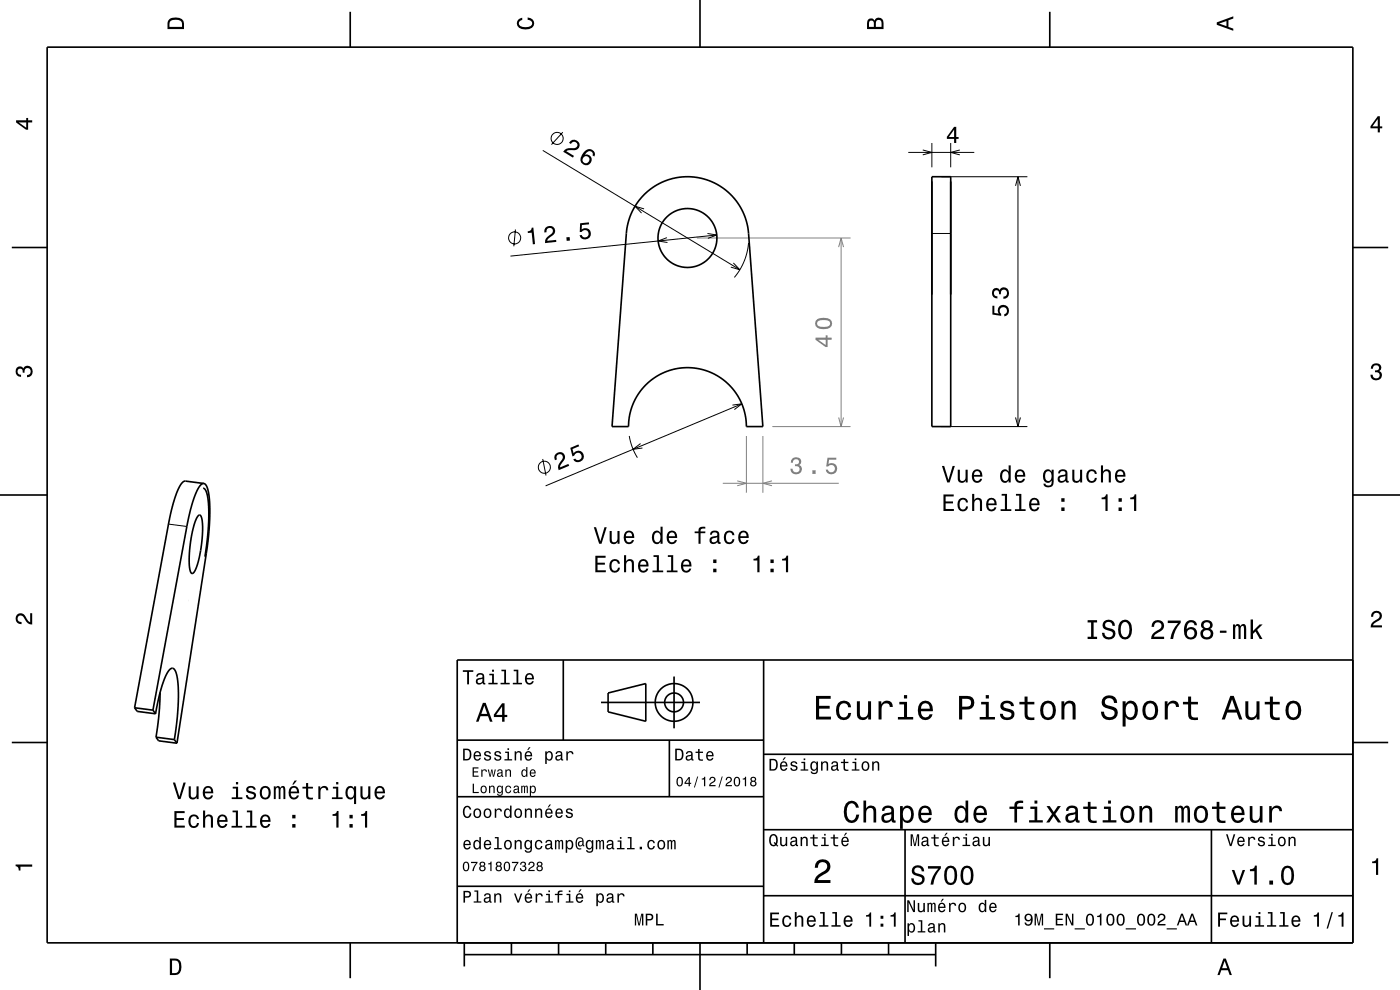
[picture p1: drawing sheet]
<svg xmlns="http://www.w3.org/2000/svg" width="297mm" height="210mm" viewBox="0 0 297 210" stroke-linecap="round" stroke-linejoin="round" font-family="sans-serif">
<g fill="none" stroke="#000" stroke-width=".21">
<path d="M115.2 31.9l41.8 25.3M119.4 28l-2.4 2.7M197.7 30.3v5.2M199.7 37.5h18.3M201.7 30.3v5.2M109.3 48.7l-.3 3.5M136.6 44.3l-1.9-.5 1.4 1.4M141.5 50.4l-1.9 .7 2 .3M150.1 49.5l2 .4-1.9 .7M152.1 49.9l-43.8 4.4M155.6 55.8l1.4 1.4-2-.5M158.8 51.5l-.3 2-.6 1.9-.9 1.8-1.2 1.6"/>
<path d="M197.7 49.5h4M115.1 97.4l.7 3.5M133.5 92.5a12.6 12.6 0 0 0 1.7 4.6M135.9 94.1l-1.6 1.2 2-.3M155.4 85.9l2-.2-1.6 1.2M157.4 85.7l-41.7 17.4M199.7 90.5h18.3M35.7 111.2l3.9 .5"/>
<circle cx="118.2" cy="29.4" r="1.28"/>
<circle cx="109.2" cy="50.5" r="1.28"/>
<circle cx="115.5" cy="99.1" r="1.28"/>
</g>
<path d="M147.8 50.5h32.6M158.3 92.5v12M161.8 92.5v12M163.8 90.5h16.6" fill="none" stroke="#808080" stroke-width=".21"/>
<g fill="none" stroke="#000" stroke-width=".35">
<path d="M10 10h277v190h-277zM74.3 2.5v7.5M148.5 0v10M222.7 2.5v7.5M197.7 38.5h.1M197.7 37.5h4v53h-4zM201.7 38.5h.1M2.5 52.5h7.5M136.8 41.2l2.6-2 2.7-1.2 3.2-.5 3 .2 2.8 .9 2.8 1.7 2.3 2.3 1.6 2.8 .6 1.9 .4 2 3 41.2h-3.5a12.5 12.5 0 0 0-12.5-12.5 12.5 12.5 0 0 0-12.5 12.5h-3.5l3.2-41.9 .5-2.2 .8-1.8 1-1.7zM287 52.5h7.5M197.7 62.5h.1M201.7 62.5h.1"/>
<path d="M0 105h10M42.1 109.4a.42 .42 0 0 1 .5-.1 .42 .42 0 0 1 .2 .5l.2 2.1-.2 3.2-.5 3-.6 2.3a1.35 1.35 0 0 1-1 1.2 5.9 5.9 0 0 1-.5-3.9l.6-5.1 .6-2.1zM43.1 103.6h.1M43.1 103.6l.4 .3 .4 .9 .4 3.2-.2 4.7-.6 5.4M43.2 102.6l-3.9-.5h-.3l-.5 .5-.6 1-1 2.6-1.2 5-7.1 38.9M43.2 102.6l-.4 .1-.3 .3-.8 1.3-.9 2.4-.7 2.8-7.7 41.1M43.2 102.6l.5 .3 .3 .7 .4 2.7 .1 4-.3 4.1-6.7 43.3M287 105h10M40 127.3h.1M119.5 140v17M162 140v60M287 140h-190v60"/>
<path d="M2.5 157.5h7.5M28.6 150.1l.5 .8 3.9 .5M28.6 150.1l3.8 .5M32.4 150.6l.6 .8M33 151.4l.8-4 1-3.2 1-1.9 .4-.4 .5-.1 .4 .4 .4 1 .3 3.4-.1 4.9-.7 5.4M33.1 156.4l.5 .7 3.9 .6M33.1 156.4l3.9 .5M34 146.9l-.3 4.6-.6 4.9M37 156.9l.5 .8M97 157h65M127.5 149h21M129 147l8-2v8l-8-2z"/>
<path d="M142 157v12M143 143.5v11M287 157.5h7.5M97 169h65M162 176h125M162 160h125M192 176v24M257 176v24M97 188h65M162 190h125M74.3 200v7.5M98.5 202.5h100"/>
<path d="M98.5 200v5M108.5 200v2.5M118.5 200v2.5M128.5 200v2.5M138.5 200v2.5M148.5 200v10M158.5 200v2.5M168.5 200v2.5M178.5 200v2.5M188.5 200v2.5M198.5 200v5M222.7 200v7.5"/>
<circle cx="145.8" cy="50.5" r="6.3"/>
<circle cx="143" cy="149" r="2"/>
<circle cx="143" cy="149" r="4"/>
</g>
<g fill="#000">
<path d="M36 4a2.18 2.18 0 0 0-.5 2.2h3.5v-1.2a1.43 1.43 0 0 0-1.7-1.3zM36.3 4.4a2.15 2.15 0 0 1 2.2 .3l.1 1h-2.6v-1z" fill-rule="evenodd"/>
<path d="M109.9 4.2l.9-.4v.4a.7 .7 0 0 0-.7 .5 .7 .7 0 0 0 .3 .8 1.7 1.7 0 0 0 2.5-.5 .9 .9 0 0 0-1-.8v-.5a1.24 1.24 0 0 1 1.4 1.1 1.24 1.24 0 0 1-1 1.4 2.22 2.22 0 0 1-2.5-.7l-.2-.5z" fill-rule="evenodd"/>
<path d="M184.2 4.2l-.3 .7v1.3h3.5v-1.3a.98 .98 0 0 0-.7-1.1 .98 .98 0 0 0-1.2 .6 .84 .84 0 0 0-1.3-.2zM184.5 4.5a.54 .54 0 0 1 .6-.1 .54 .54 0 0 1 .3 .6v.7h-1zM185.9 4.4a.62 .62 0 0 1 .8-.1 .62 .62 0 0 1 .3 .6v.8h-1.2z" fill-rule="evenodd"/>
<path d="M258.1 4.7v.6l3.5 1.2v-.4l-1-.4v-1.4l1-.4v-.4zM258.6 5l1.6-.5v1z" fill-rule="evenodd"/>
<path d="M3.4 25.5v.5l2.1 1.5h.5v-1.5h.8v-.5h-.8v-.5h-.4v.5zM4 26h1.6v1.1z" fill-rule="evenodd"/>
<path d="M121.1 29.9l-.4 .4 .4 .2a.71 .71 0 0 1 .9-.4 .71 .71 0 0 1 .5 .9 .71 .71 0 0 1-.9 .4 1.81 1.81 0 0 0-2.1 .8l2 1.2 .3-.3-1.7-1a2.23 2.23 0 0 1 1.9-.2 1.14 1.14 0 0 0 .9-1.7 1.14 1.14 0 0 0-1.8-.3zM124 32.1a1.75 1.75 0 0 0-.3 2.8 1.15 1.15 0 0 0 1.8-.8 1.15 1.15 0 0 0-1.4-1.3 1.03 1.03 0 0 1 1.3-.6 .58 .58 0 0 1 .3 .8l.4 .2a1.18 1.18 0 0 0-.6-1.5 1.18 1.18 0 0 0-1.5 .4zM123.5 33.9a.75 .75 0 0 1 1.5 0 .75 .75 0 0 1-1.5 0z" fill-rule="evenodd"/>
<path d="M292.3 24.7l-1.6 2.1v.4h1.6v.9h.4v-.9h.5v-.4h-.5v-2.1zM292.3 25.2v1.6h-1.1z" fill-rule="evenodd"/>
<path d="M111.9 49.1l.1 .3h.8l.2 2.4h.5l-.4-3.5h-.3a.77 .77 0 0 1-.9 .8zM115.7 48.3l-.2 1h.4a.71 .71 0 0 1 .5-.9 .71 .71 0 0 1 .9 .4 .71 .71 0 0 1-.4 .9 1.8 1.8 0 0 0-1.3 1.9l2.4-.3v-.4l-1.9 .2a2.23 2.23 0 0 1 1.3-1.3 1.13 1.13 0 0 0 0-1.7 1.13 1.13 0 0 0-1.7 .2zM120.1 50.3l.1 .8 .7-.1-.1-.7zM123.1 47.4l-.1 1.8h.4a.79 .79 0 0 1 1.1-.3 .79 .79 0 0 1 .2 1.2 .79 .79 0 0 1-1.2 0l-.1-.2h-.5a1.21 1.21 0 0 0 1.7 .9 1.21 1.21 0 0 0 .6-1.7 1.21 1.21 0 0 0-1.8-.4v-1l1.6-.1-.1-.4z" fill-rule="evenodd"/>
<path d="M291.1 77.4a1.08 1.08 0 0 1 1.4-.2 1.08 1.08 0 0 1 .4 1.2l-.3 .3a1.06 1.06 0 0 1 .5 1.3 1.06 1.06 0 0 1-1.2 .7 1.1 1.1 0 0 1-1.2-1.2h.5a.71 .71 0 0 0 1 .8 .71 .71 0 0 0 .1-1.3h-.6v-.4a.61 .61 0 0 0 .8-.3 .61 .61 0 0 0-.2-.8 .61 .61 0 0 0-.9 .2l-.1 .5h-.5z" fill-rule="evenodd"/>
<path d="M3.6 78a.86 .86 0 0 1 1.4 .2 1.06 1.06 0 0 1 1.2-.6 1.06 1.06 0 0 1 .7 1.2 1.1 1.1 0 0 1-1.2 1.2v-.4a.71 .71 0 0 0 .8-1 .71 .71 0 0 0-1.3-.1v.6h-.4a.61 .61 0 0 0-.3-.8 .61 .61 0 0 0-.8 .2 .61 .61 0 0 0 .2 .8l.6 .2v.4a1.15 1.15 0 0 1-1.2-.6 1.15 1.15 0 0 1 .3-1.3z" fill-rule="evenodd"/>
<path d="M117.9 96.3a1.15 1.15 0 0 0-.2 1.3l.5-.2a.7 .7 0 0 1 .1-.9 .7 .7 0 0 1 1 .1 .7 .7 0 0 1-.1 1 1.8 1.8 0 0 0-.7 2.1l2.2-.9-.1-.4-1.8 .7a2.19 2.19 0 0 1 .9-1.6 1.11 1.11 0 0 0-.3-1.5 1.11 1.11 0 0 0-1.5 .3zM121 95l.4 1.8 .4-.1a.79 .79 0 0 1 1-.7 .79 .79 0 0 1 .5 1.1 .79 .79 0 0 1-1.1 .4l-.2-.2-.4 .2a1.21 1.21 0 0 0 1.8 .4 1.21 1.21 0 0 0 .1-1.9 1.21 1.21 0 0 0-1.8 .2l-.2-.9 1.4-.6-.2-.4z" fill-rule="evenodd"/>
<path d="M126 111.8l1.1 3.5h.5l1.1-3.5h-.5l-.8 3-.9-3zM129.3 112.6v1.8a.89 .89 0 0 0 .6 1 .89 .89 0 0 0 1.1-.5v.4h.4v-2.7h-.4v1.6a.65 .65 0 0 1-.4 .8 .65 .65 0 0 1-.8-.3v-2.1zM132.6 112.9a1.54 1.54 0 0 0 .8 2.5 1.07 1.07 0 0 0 1.1-.8h-.4l-.3 .3-.3 .1a.76 .76 0 0 1-.7-.9h1.7a1.16 1.16 0 0 0-.4-1.4 1.16 1.16 0 0 0-1.5 .2zM133 113.1a.66 .66 0 0 1 .8-.1 .66 .66 0 0 1 .3 .7h-1.3zM138.6 112.9a1.58 1.58 0 0 0 .7 2.5l.5-.1 .3-.4v.4h.5v-3.6h-.5v1.3a.9 .9 0 0 0-1.5-.1zM138.9 113.2a.62 .62 0 0 1 .7-.2 .62 .62 0 0 1 .5 .5 1.12 1.12 0 0 1-.7 1.5 1.19 1.19 0 0 1-.5-1.8zM141.7 112.9a1.54 1.54 0 0 0 .8 2.5 1.06 1.06 0 0 0 1.1-.8h-.4l-.3 .3-.3 .1a.76 .76 0 0 1-.7-.9h1.8a1.16 1.16 0 0 0-.5-1.4 1.16 1.16 0 0 0-1.5 .2zM142.1 113.1a.66 .66 0 0 1 .8-.1 .66 .66 0 0 1 .3 .7h-1.3zM147.4 112.7v.4h.8v2.2h.4v-2.2h1v-.4h-1a.5 .5 0 0 1 .7-.6h.3v-.4a1.04 1.04 0 0 0-1.4 .8v.2zM150.9 112.8l-.3 .6h.4a.55 .55 0 0 1 .7-.5 .55 .55 0 0 1 .4 .8h-.2a1 1 0 0 0-1.1 .2 1 1 0 0 0-.2 1.1 .93 .93 0 0 0 1.6 0l.1 .3 .6 .1v-.4h-.3v-.2v-1.4a1.02 1.02 0 0 0-.7-.9 1.02 1.02 0 0 0-1 .3zM151.1 114.3l1.1-.3a.77 .77 0 0 1-.2 .8 .77 .77 0 0 1-.9 .1l-.1-.3zM153.9 112.9a1.53 1.53 0 0 0 .8 2.5 1.06 1.06 0 0 0 1.1-1h-.4a.67 .67 0 0 1-.7 .6 .67 .67 0 0 1-.6-.6 1.12 1.12 0 0 1 .6-1.5 .59 .59 0 0 1 .7 .6h.4a1.09 1.09 0 0 0-.8-.9 1.09 1.09 0 0 0-1.1 .3zM156.9 112.9a1.54 1.54 0 0 0 .8 2.5 1.06 1.06 0 0 0 1.1-.8h-.4l-.3 .3-.3 .1a.76 .76 0 0 1-.7-.9h1.7a1.16 1.16 0 0 0-.5-1.4 1.16 1.16 0 0 0-1.4 .2zM157.3 113.1a.66 .66 0 0 1 .7-.1 .66 .66 0 0 1 .4 .7h-1.3z" fill-rule="evenodd"/>
<path d="M3.6 130.4a1.22 1.22 0 0 1 2 .7l.4 .6 .4 .3v-1.9h.4v2.4a1.8 1.8 0 0 1-1.7-1.4 .71 .71 0 0 0-.9-.5 .71 .71 0 0 0-.5 .8 .71 .71 0 0 0 .9 .5v.5a1.18 1.18 0 0 1-1.2-.7 1.18 1.18 0 0 1 .2-1.3z" fill-rule="evenodd"/>
<path d="M126.3 117.9v3.5h2.2v-.4h-1.7v-1.2h1.5v-.4h-1.5v-1.1h1.7v-.4zM129.6 119a1.53 1.53 0 0 0 .8 2.5 1.06 1.06 0 0 0 1.1-1.1h-.4a.67 .67 0 0 1-.6 .7 .67 .67 0 0 1-.7-.6 1.11 1.11 0 0 1 .6-1.5 .6 .6 0 0 1 .7 .6h.4a1.09 1.09 0 0 0-.7-1 1.09 1.09 0 0 0-1.2 .4zM132.4 117.8v3.6h.4v-1.6a.63 .63 0 0 1 .6-.8 .63 .63 0 0 1 .6 .7v1.7h.5v-1.8a.88 .88 0 0 0-.6-1 .88 .88 0 0 0-1.1 .5v-1.3zM135.7 119a1.54 1.54 0 0 0 .7 2.5 1.06 1.06 0 0 0 1.1-.9h-.4l-.2 .4-.4 .1a.76 .76 0 0 1-.7-.9h1.8a1.16 1.16 0 0 0-.5-1.4 1.16 1.16 0 0 0-1.4 .2zM136 119.2a.66 .66 0 0 1 .8-.1 .66 .66 0 0 1 .3 .7h-1.3zM138.6 117.8v.3h.7v2.9h-.9v.4h2.3v-.4h-.9v-3.2zM141.7 117.8v.3h.7v2.9h-.9v.4h2.2v-.4h-.9v-3.2zM144.8 119a1.55 1.55 0 0 0 .8 2.5 1.06 1.06 0 0 0 1-.9h-.4l-.2 .4-.4 .1a.76 .76 0 0 1-.7-.9h1.8a1.17 1.17 0 0 0-.5-1.4 1.17 1.17 0 0 0-1.4 .2zM145.1 119.2a.66 .66 0 0 1 .8-.1 .66 .66 0 0 1 .3 .7h-1.3zM151.3 120.6v.8h.7v-.8zM151.3 118.7v.7h.7v-.7z" fill-rule="evenodd"/>
<path d="M159.8 118.5v.4h.9v2.5h.4v-3.5h-.3a.77 .77 0 0 1-1 .6zM163.4 120.6v.8h.7v-.8zM163.4 118.7v.7h.7v-.7zM165.9 118.5v.4h.8v2.5h.5v-3.5h-.4a.77 .77 0 0 1-.9 .6z" fill-rule="evenodd"/>
<path d="M230.7 131.6v.4h.8v3.1h-.8v.5h2v-.5h-.7v-3.1h.7v-.4zM234.2 131.8a1.1 1.1 0 0 0-.3 1.2 1.1 1.1 0 0 0 1.1 .7 .88 .88 0 0 1 1 1.1 .96 .96 0 0 1-1 .3 .96 .96 0 0 1-.7-.9h-.5a1.41 1.41 0 0 0 1.5 1.5 1.41 1.41 0 0 0 1.3-1.8 2.81 2.81 0 0 0-1.9-.9 .75 .75 0 0 1 .4-1.1 .75 .75 0 0 1 .9 .8h.5a1.33 1.33 0 0 0-.8-1.2 1.33 1.33 0 0 0-1.5 .3zM237.6 132a2.89 2.89 0 0 0 .5 3.5 1.39 1.39 0 0 0 1.9-1 2.54 2.54 0 0 0-.7-2.9 1.34 1.34 0 0 0-1.7 .4zM238.3 132l.4-.1a1.32 1.32 0 0 1 .9 1.7 1.3 1.3 0 0 1-.9 1.6 1.29 1.29 0 0 1-1-1.6l.1-.7zM244.7 131.9l-.3 .4-.1 .7h.5a.81 .81 0 0 1 .6-1 .81 .81 0 0 1 1 .6 .81 .81 0 0 1-.6 1 2.06 2.06 0 0 0-1.6 2h2.8v-.5h-2.2a1.95 1.95 0 0 1 1.3-1.1 1.31 1.31 0 0 0 .6-2 1.31 1.31 0 0 0-2-.1zM247.7 131.6v.6h2.2a5.9 5.9 0 0 0-1.6 3.4h.6a6 6 0 0 1 1.6-3.5v-.5zM251.8 131.9l-.4 .5a3.4 3.4 0 0 0 .1 2.8 1.35 1.35 0 0 0 1.8 .3 1.35 1.35 0 0 0 .5-1.7 1.35 1.35 0 0 0-1.7-.7l-.4 .3a1.17 1.17 0 0 1 1-1.4 .67 .67 0 0 1 .7 .6h.5a1.27 1.27 0 0 0-.8-1 1.27 1.27 0 0 0-1.3 .3zM251.7 134.4a.85 .85 0 0 1 1.7 0 .85 .85 0 0 1-1.7 0zM255.1 131.8a.96 .96 0 0 0 .2 1.6 1.21 1.21 0 0 0-.6 1.4 1.21 1.21 0 0 0 1.3 .9 1.21 1.21 0 0 0 1.3-.9 1.21 1.21 0 0 0-.6-1.4 1.01 1.01 0 0 0 .5-1.3 1.01 1.01 0 0 0-1.2-.6zM255.2 134.4a.81 .81 0 0 1 1.6 0 .81 .81 0 0 1-1.6 0zM255.3 132.6a.7 .7 0 0 1 1.4 0 .7 .7 0 0 1-1.4 0zM258.8 133.8v.4h1.4v-.4zM261.6 132.5v3.1h.4v-2.1a.57 .57 0 0 1 .5-.7l.2 .3v2.5h.5v-2.1a.58 .58 0 0 1 .4-.7l.2 .1 .1 .5v2.2h.5v-2.2a.79 .79 0 0 0-.6-1.1l-.4 .2-.3 .3-.2-.3-.3-.2-.4 .2-.2 .3v-.3zM265.3 131.4v4.2h.5v-1.1l.5-.6 1 1.7h.5l-1.1-2 1.2-1.1h-.7l-1.4 1.4v-2.5z" fill-rule="evenodd"/>
<path d="M291.2 129.9a1.18 1.18 0 0 1 1.9 .3 1.18 1.18 0 0 1-1 1.7l-.5 .3-.3 .5h1.9v.4h-2.4a1.8 1.8 0 0 1 1.4-1.8 .71 .71 0 0 0 .5-.8 .71 .71 0 0 0-.9-.5 .71 .71 0 0 0-.5 .8h-.4z" fill-rule="evenodd"/>
<path d="M98.2 158.8v2.5h.9a1.37 1.37 0 0 0 .7-2.2 1.56 1.56 0 0 0-1.6-.3zM98.6 159.1a.98 .98 0 0 1 1.1 .7 .98 .98 0 0 1-.6 1.2h-.5zM100.7 159.6a1.04 1.04 0 0 0-.2 1.2 1.04 1.04 0 0 0 1 .5l.5-.5h-.3l-.4 .3a.54 .54 0 0 1-.5-.7h1.3a.83 .83 0 0 0-.4-.9 .83 .83 0 0 0-1 .1zM100.9 159.7l.2-.1a.47 .47 0 0 1 .5 .1 .47 .47 0 0 1 .1 .5h-.9zM102.9 159.5l-.2 .1a.69 .69 0 0 0 .9 .9l.2 .1a.43 .43 0 0 1-.4 .5 .43 .43 0 0 1-.4-.4h-.3a.74 .74 0 0 0 .9 .7 .74 .74 0 0 0 .5-1l-1-.4a.38 .38 0 0 1 .3-.5 .38 .38 0 0 1 .4 .4h.3a.78 .78 0 0 0-1.2-.4zM105.1 159.5l-.2 .1a.69 .69 0 0 0 .9 .9l.2 .1a.43 .43 0 0 1-.4 .5 .43 .43 0 0 1-.5-.4h-.3a.74 .74 0 0 0 .9 .7 .74 .74 0 0 0 .5-1l-.9-.4a.38 .38 0 0 1 .3-.5 .38 .38 0 0 1 .4 .4h.3a.77 .77 0 0 0-1.2-.4zM107.2 159.4v.3h.5v1.3h-.7v.3h1.6v-.3h-.6v-1.6zM107.7 158.7v.4h.3v-.4zM109.2 159.4v1.9h.3v-1.1a.45 .45 0 0 1 .4-.6 .45 .45 0 0 1 .5 .5v1.2h.3v-1.3a.63 .63 0 0 0-.5-.7 .63 .63 0 0 0-.7 .4v-.3zM112.2 158.5l-.4 .6h.3l.5-.6zM111.5 159.6a1.04 1.04 0 0 0-.2 1.2 1.04 1.04 0 0 0 1.1 .5l.5-.5h-.3l-.5 .3a.54 .54 0 0 1-.5-.7h1.3a.83 .83 0 0 0-.4-.9 .83 .83 0 0 0-1 .1zM111.8 159.7l.1-.1a.48 .48 0 0 1 .5 .1 .48 .48 0 0 1 .2 .5h-1zM115.7 159.4v2.7h.3v-1.1a.66 .66 0 0 0 .7 .4 .66 .66 0 0 0 .5-.6 .91 .91 0 0 0 0-1.1 .91 .91 0 0 0-1-.3l-.2 .3v-.3zM116.1 159.8a.45 .45 0 0 1 .5-.2 .45 .45 0 0 1 .3 .4 .65 .65 0 0 1 .1 .8 .65 .65 0 0 1-.7 .2 .98 .98 0 0 1-.2-1.2zM118.1 159.5l-.2 .4h.3a.39 .39 0 0 1 .4-.3 .39 .39 0 0 1 .3 .5h-.1a.65 .65 0 0 0-1 .4 .65 .65 0 0 0 .6 .9l.6-.3 .1 .2h.4v-.2l-.2-.1v-1.1a.72 .72 0 0 0-.5-.6 .72 .72 0 0 0-.7 .2zM118.2 160.6l.8-.3a.55 .55 0 0 1-.2 .7 .55 .55 0 0 1-.6 0zM120.1 159.4v1.9h.4v-1.1a.47 .47 0 0 1 .2-.6 .47 .47 0 0 1 .6 .2v.2h.4a.64 .64 0 0 0-.5-.7 .64 .64 0 0 0-.8 .4v-.3z" fill-rule="evenodd"/>
<path d="M98.2 142.2v.3h.9v2.7h.4v-2.7h.9v-.3zM101.3 143l-.3 .5h.4a.47 .47 0 0 1 .5-.4 .47 .47 0 0 1 .4 .6l-.2 .1a.84 .84 0 0 0-1 .2 .84 .84 0 0 0 0 1.1 .9 .9 0 0 0 1.3-.2l.1 .2 .5 .1v-.3l-.3-.1v-1.3a.87 .87 0 0 0-1.4-.5zM101.4 144.3l.9-.3a.66 .66 0 0 1-.1 .7 .66 .66 0 0 1-.8 .1zM103.8 142.9v.3h.6v1.6h-.8v.4h2v-.4h-.8v-1.9zM104.4 142.1v.4h.4v-.4zM106.4 142.1v.3h.6v2.4h-.8v.4h1.9v-.4h-.7v-2.7zM109 142.1v.3h.6v2.4h-.8v.4h1.9v-.4h-.7v-2.7zM111.6 143.1a1.32 1.32 0 0 0 .7 2.1 .9 .9 0 0 0 .9-.7h-.3l-.2 .3-.4 .1a.65 .65 0 0 1-.6-.8h1.6a1 1 0 0 0-.4-1.2 1 1 0 0 0-1.3 .2zM111.9 143.3a.57 .57 0 0 1 .7-.1 .57 .57 0 0 1 .3 .6h-1.2z" fill-rule="evenodd"/>
<path d="M102.4 149.1l-1.4 4h.5l.4-1.2h1.6l.4 1.2h.6l-1.5-4zM102.7 149.7l.7 1.7h-1.3zM106.5 149.2l-1.7 2.4v.5h1.7v1h.5v-1h.6v-.5h-.6v-2.4zM106.5 149.9v1.7h-1.3z" fill-rule="evenodd"/>
<path d="M143.2 158.8v2.5h.9a1.37 1.37 0 0 0 .7-2.2 1.56 1.56 0 0 0-1.6-.3zM143.6 159.1a.98 .98 0 0 1 1.1 .7 .98 .98 0 0 1-.6 1.2h-.5zM145.7 159.5l-.2 .4h.3a.39 .39 0 0 1 .5-.3 .39 .39 0 0 1 .3 .5h-.2a.65 .65 0 0 0-.9 .4 .65 .65 0 0 0 .5 .9l.7-.3v.2h.4v-.2l-.1-.1-.1-1.1a.73 .73 0 0 0-.4-.6 .73 .73 0 0 0-.8 .2zM145.8 160.6l.8-.3a.55 .55 0 0 1-.1 .7 .55 .55 0 0 1-.7 0zM148.1 158.9v.5h-.5v.3h.5v1.3a.75 .75 0 0 0 1 .4v-.3a.48 .48 0 0 1-.7-.3v-1.1h.7v-.3h-.7v-.5zM150 159.6a1.04 1.04 0 0 0-.2 1.2 1.04 1.04 0 0 0 1.1 .5l.5-.5h-.4l-.4 .3a.54 .54 0 0 1-.5-.7h1.3a.83 .83 0 0 0-.4-.9 .83 .83 0 0 0-1 .1zM150.3 159.7l.1-.1a.48 .48 0 0 1 .5 .1 .48 .48 0 0 1 .2 .5h-1z" fill-rule="evenodd"/>
<path d="M173.1 147.6v5h3.2v-.6h-2.5v-1.7h2.2v-.6h-2.2v-1.5h2.4v-.6zM177.8 149.2a2.59 2.59 0 0 0 .5 3.4 1.58 1.58 0 0 0 2.3-1.4h-.6a.95 .95 0 0 1-.9 1 .95 .95 0 0 1-1-.9 1.59 1.59 0 0 1 .9-2.1 .85 .85 0 0 1 .9 .8h.7a1.56 1.56 0 0 0-1.1-1.3 1.56 1.56 0 0 0-1.7 .5zM181.8 148.8v2.5a1.27 1.27 0 0 0 .9 1.4 1.27 1.27 0 0 0 1.5-.7v.6h.6v-3.8h-.6v2.2a.92 .92 0 0 1-.6 1.1 .92 .92 0 0 1-1.2-.4v-2.9zM186.4 148.8v3.8h.6v-2.2a.95 .95 0 0 1 .5-1.1 .95 .95 0 0 1 1.2 .3l.1 .4h.6a1.28 1.28 0 0 0-1-1.4 1.28 1.28 0 0 0-1.4 .8v-.6zM190.8 148.9v.5h1v2.7h-1.3v.5h3.2v-.5h-1.3v-3.2zM191.8 147.4v.8h.6v-.8zM195.1 149.2a2.62 2.62 0 0 0 .5 3.4 1.57 1.57 0 0 0 2.2-1.1h-.6l-.3 .5-.5 .2a1.08 1.08 0 0 1-1-1.3h2.5a1.66 1.66 0 0 0-.7-2 1.66 1.66 0 0 0-2.1 .3zM195.6 149.5a.94 .94 0 0 1 1.2-.2 .94 .94 0 0 1 .5 1h-1.9zM203.5 147.6v5h.6v-2.1h.8a1.47 1.47 0 0 0 1.8-1.2 1.47 1.47 0 0 0-1.5-1.7zM204.1 148.2a1.6 1.6 0 0 1 1.8 .5 .86 .86 0 0 1 0 .9 .86 .86 0 0 1-.9 .3h-.9zM208.1 148.9v.5h1v2.7h-1.3v.5h3.3v-.5h-1.3v-3.2zM209.1 147.4v.8h.7v-.8zM212.6 148.9a1.08 1.08 0 0 0-.3 1.2 1.08 1.08 0 0 0 1 .7l1.1 .4a.57 .57 0 0 1 .2 .6 .57 .57 0 0 1-.5 .4 .96 .96 0 0 1-1.4-.8h-.6a1.6 1.6 0 0 0 1.3 1.4 1.6 1.6 0 0 0 1.7-.8 1.13 1.13 0 0 0-1-1.6l-1.1-.3-.2-.4a.87 .87 0 0 1 .9-.5 .87 .87 0 0 1 .8 .6h.6a1.41 1.41 0 0 0-2.1-1.1zM217.4 147.8v1.1h-1.1v.5h1.1v2.6l.2 .4 .4 .3h1.4v-.5a.97 .97 0 0 1-1.4-.5v-2.3h1.4v-.5h-1.4v-1.1zM221.1 149.2a2.56 2.56 0 0 0 .5 3.4 1.72 1.72 0 0 0 1.8-.2 1.72 1.72 0 0 0 .6-1.7 1.7 1.7 0 0 0-.9-1.9 1.7 1.7 0 0 0-2 .4zM221.6 149.6a.96 .96 0 0 1 1-.4 .96 .96 0 0 1 .7 .8 1.59 1.59 0 0 1-1 2.2 1.19 1.19 0 0 1-1-1.5zM225.2 148.8v3.8h.6v-2.2a.97 .97 0 0 1 .5-1.1 .97 .97 0 0 1 1.1 .2l.1 .7v2.4h.7v-2.5a1.27 1.27 0 0 0-.9-1.4 1.27 1.27 0 0 0-1.5 .6v-.5zM234.1 147.9a1.38 1.38 0 0 0-.3 1.5 1.38 1.38 0 0 0 1.3 .9 1.25 1.25 0 0 1 1.4 .9 1.15 1.15 0 0 1-1.3 .9 1.15 1.15 0 0 1-1-1.1h-.7a1.8 1.8 0 0 0 1.7 1.8 1.8 1.8 0 0 0 1.9-1.6 1.46 1.46 0 0 0-1.5-1.4l-.6-.2a.83 .83 0 0 1-.5-1.1 .83 .83 0 0 1 1.2-.3l.5 .5 .1 .4h.7a1.67 1.67 0 0 0-1-1.6 1.67 1.67 0 0 0-1.9 .4zM238.2 148.8v5.3h.6v-2.1a1.32 1.32 0 0 0 1.4 .7 1.32 1.32 0 0 0 1.1-1.1 2.43 2.43 0 0 0-.8-2.8 1.21 1.21 0 0 0-1.7 .5v-.5zM239.1 149.6a.9 .9 0 0 1 .9-.4 .9 .9 0 0 1 .7 .8 1.61 1.61 0 0 1-.9 2.2 1.18 1.18 0 0 1-1-1.5zM242.8 149.2a2.56 2.56 0 0 0 .5 3.4 1.72 1.72 0 0 0 1.8-.2 1.72 1.72 0 0 0 .6-1.7 1.7 1.7 0 0 0-.9-1.9 1.7 1.7 0 0 0-2 .4zM243.3 149.6a.96 .96 0 0 1 1-.4 .96 .96 0 0 1 .7 .8 1.59 1.59 0 0 1-1 2.2 1.19 1.19 0 0 1-1-1.5zM247.1 148.8v3.8h.6v-2.2a.95 .95 0 0 1 .5-1.1 .95 .95 0 0 1 1.2 .3l.1 .4h.6a1.28 1.28 0 0 0-1-1.4 1.28 1.28 0 0 0-1.4 .8v-.6zM252 147.8v1.1h-1v.5h1l.1 2.6 .2 .4 .4 .3h1.4v-.5a.97 .97 0 0 1-1.4-.5v-2.3h1.4v-.5h-1.4v-1.1zM261 147.6l-1.8 5h.6l.6-1.4h2l.5 1.4h.7l-1.9-5zM261.4 148.3l.7 2.2h-1.5zM264.2 148.8v2.5a1.27 1.27 0 0 0 .9 1.4 1.27 1.27 0 0 0 1.5-.7v.6h.6v-3.8h-.6v2.2a.92 .92 0 0 1-.6 1.1 .92 .92 0 0 1-1.1-.4l-.1-2.9zM269.4 147.8v1.1h-1.1v.5h1.1v2.6l.2 .4 .4 .3 .7 .1 .8-.1v-.5a.97 .97 0 0 1-1.4-.5l-.1-2.3h1.5v-.5h-1.5v-1.1zM273.1 149.2a2.56 2.56 0 0 0 .6 3.4 1.72 1.72 0 0 0 1.8-.2 1.72 1.72 0 0 0 .6-1.7 1.7 1.7 0 0 0-.9-1.9 1.7 1.7 0 0 0-2.1 .4zM273.6 149.6a.96 .96 0 0 1 1-.4 .96 .96 0 0 1 .7 .8 1.59 1.59 0 0 1-.9 2.2 1.19 1.19 0 0 1-1.1-1.5z" fill-rule="evenodd"/>
<path d="M98.5 178.4a1.04 1.04 0 0 0-.2 1.2 1.04 1.04 0 0 0 1.1 .6l.5-.6h-.4l-.4 .3a.54 .54 0 0 1-.5-.6h1.3a.83 .83 0 0 0-.4-1 .83 .83 0 0 0-1 .1zM98.8 178.6l.1-.1a.48 .48 0 0 1 .5 0 .48 .48 0 0 1 .2 .5h-1zM100.6 178.4a1.07 1.07 0 0 0-.2 1.1 1.07 1.07 0 0 0 .9 .7l.4-.3v.3h.3v-2.6h-.3v.9a.64 .64 0 0 0-1.1-.1zM100.8 178.6a.44 .44 0 0 1 .5-.2 .44 .44 0 0 1 .4 .5 .65 .65 0 0 1 0 .7 .65 .65 0 0 1-.7 .3l-.3-.4zM102.8 178.4a1.04 1.04 0 0 0-.1 1.2 1.04 1.04 0 0 0 1 .6l.5-.6h-.3l-.5 .3a.54 .54 0 0 1-.4-.6h1.2a.83 .83 0 0 0-.3-1 .83 .83 0 0 0-1.1 .1zM103.1 178.6l.1-.1a.47 .47 0 0 1 .5 0 .47 .47 0 0 1 .2 .5h-.9zM105 177.6v.2h.5v2.1h-.7v.3h1.6v-.3h-.6v-2.3zM107.1 178.4a1.04 1.04 0 0 0-.1 1.2 1.04 1.04 0 0 0 1.1 .6 1.04 1.04 0 0 0 .5-1.3 1.04 1.04 0 0 0-1.2-.7zM107.4 178.6a.48 .48 0 0 1 .5-.2 .48 .48 0 0 1 .3 .5 .67 .67 0 0 1 0 .7 .67 .67 0 0 1-.7 .3 .97 .97 0 0 1-.1-1.3zM109.2 178.2v2h.3v-1.2a.45 .45 0 0 1 .3-.5 .45 .45 0 0 1 .5 .2l.1 1.5h.3v-1.3a.63 .63 0 0 0-.5-.7 .63 .63 0 0 0-.7 .3v-.3zM111.4 178.4a1.06 1.06 0 0 0-.2 1.1 1.06 1.06 0 0 0 1 .7l.4-.3a.52 .52 0 0 1-.3 .7 .52 .52 0 0 1-.7-.3h-.3a.78 .78 0 0 0 .9 .6 .78 .78 0 0 0 .7-.8v-1.9h-.3v.3l-.3-.3a.65 .65 0 0 0-.9 .2zM111.7 178.6a.45 .45 0 0 1 .5-.2 .45 .45 0 0 1 .3 .5 .65 .65 0 0 1 0 .7 .65 .65 0 0 1-.7 .3l-.2-.4zM113.7 178.4a1.04 1.04 0 0 0-.2 1.2 1.04 1.04 0 0 0 1.1 .6l.4-.4 .1-.3h-.3l-.3 .4a.72 .72 0 0 1-.7-.7 .72 .72 0 0 1 .7-.7l.3 .4h.3a.78 .78 0 0 0-.6-.7 .78 .78 0 0 0-.8 .2zM115.9 178.3l-.2 .5h.3a.39 .39 0 0 1 .5-.4 .39 .39 0 0 1 .2 .6h-.1a.65 .65 0 0 0-.9 .4 .65 .65 0 0 0 .5 .8l.6-.3 .1 .2 .4 .1v-.3h-.2v-1.2a.73 .73 0 0 0-1.2-.4zM116 179.4l.8-.2a.55 .55 0 0 1-.1 .6 .55 .55 0 0 1-.7 .1zM117.7 178.2v2h.3v-1.3l.2-.5h.2l.1 .2v1.6h.2l.1-1.5 .2-.3 .2 .4v1.4h.3v-1.4a.49 .49 0 0 0-.4-.7l-.4 .3-.3-.3-.4 .3v-.2zM120 178.2v2.7h.3v-1a.66 .66 0 0 0 .7 .3 .66 .66 0 0 0 .6-.6 .91 .91 0 0 0 0-1 .91 .91 0 0 0-1-.4l-.3 .3v-.3zM120.5 178.6a.45 .45 0 0 1 .4-.2 .45 .45 0 0 1 .4 .5v.3a.6 .6 0 0 1-.5 .7 .84 .84 0 0 1-.3-1.3zM122.5 177.8a1.87 1.87 0 0 0 .1 2.3l.7 .1v-.3a.61 .61 0 0 1-.9-.5 1.2 1.2 0 0 1 .6-1.6l.4 .1 .1 .4a.7 .7 0 0 0-.8 .4 .7 .7 0 0 0 .2 .8h.4l.3-.2v.2h.4l-.2-.3a1.2 1.2 0 0 0-.8-1.6zM122.9 178.7l.6-.2-.1 .7-.5 .1zM124.5 178.4a1.06 1.06 0 0 0-.2 1.1 1.06 1.06 0 0 0 .9 .7l.4-.3a.52 .52 0 0 1-.3 .7 .52 .52 0 0 1-.7-.3h-.3a.78 .78 0 0 0 .9 .6 .78 .78 0 0 0 .7-.8v-1.9h-.3v.3l-.3-.3a.65 .65 0 0 0-.8 .2zM124.7 178.6a.45 .45 0 0 1 .5-.2 .45 .45 0 0 1 .3 .5 .65 .65 0 0 1 0 .7 .65 .65 0 0 1-.6 .3l-.3-.4zM126.4 178.2v2h.3v-1.3l.2-.5h.1l.1 .2v1.6h.3v-1.5l.3-.3 .2 .4v1.4h.3v-1.4a.49 .49 0 0 0-.4-.7l-.4 .3-.4-.3-.3 .3v-.2zM128.9 178.3l-.2 .5h.3a.39 .39 0 0 1 .5-.4 .39 .39 0 0 1 .3 .6h-.2a.65 .65 0 0 0-.9 .4 .65 .65 0 0 0 .5 .8l.6-.3 .1 .2 .4 .1v-.3h-.2v-1.2a.72 .72 0 0 0-.5-.6 .72 .72 0 0 0-.7 .2zM129 179.4l.8-.2a.55 .55 0 0 1-.1 .6 .55 .55 0 0 1-.7 .1zM131 178.3v.3h.5v1.3h-.6v.3h1.6v-.3h-.7v-1.6zM131.5 177.6v.3h.3v-.3zM133.2 177.6v.2h.5v2.1h-.7v.3h1.6v-.3h-.6v-2.3zM135.7 179.6v.6h.5v-.6zM137.5 178.4a1.04 1.04 0 0 0-.1 1.2 1.04 1.04 0 0 0 1 .6l.4-.4 .1-.3h-.3l-.3 .4a.72 .72 0 0 1-.7-.7 .72 .72 0 0 1 .7-.7l.3 .4h.3a.78 .78 0 0 0-.5-.7 .78 .78 0 0 0-.9 .2zM139.7 178.4a1.04 1.04 0 0 0-.2 1.2 1.04 1.04 0 0 0 1.1 .6 1.04 1.04 0 0 0 .5-1.3 1.04 1.04 0 0 0-1.2-.7zM139.9 178.6a.48 .48 0 0 1 .5-.2 .48 .48 0 0 1 .4 .5 .66 .66 0 0 1 0 .7 .66 .66 0 0 1-.7 .3 .98 .98 0 0 1-.2-1.3zM141.6 178.2v2h.3v-1.3l.1-.5h.2l.1 .2v1.6h.3v-1.5l.3-.3 .1 .4v1.4h.3v-1.4a.49 .49 0 0 0-.3-.7l-.4 .3-.4-.3-.3 .3v-.2z" fill-rule="evenodd"/>
<path d="M98.4 171.2a1.45 1.45 0 0 0 .7 2.3 .94 .94 0 0 0 .9-1h-.3a.59 .59 0 0 1-.8 .7 1.31 1.31 0 0 1 .2-2l.3 .1 .2 .4h.4a.85 .85 0 0 0-.6-.8 .85 .85 0 0 0-1 .3zM100.6 171.7a1.04 1.04 0 0 0-.1 1.3 1.04 1.04 0 0 0 1.1 .5 1.04 1.04 0 0 0 .5-1.3 1.04 1.04 0 0 0-1.2-.7zM100.9 171.9a.48 .48 0 0 1 .5-.1 .48 .48 0 0 1 .3 .4 .66 .66 0 0 1 0 .7 .66 .66 0 0 1-.7 .3 .98 .98 0 0 1-.1-1.3zM102.8 171.7a1.04 1.04 0 0 0-.2 1.3 1.04 1.04 0 0 0 1.2 .5 1.04 1.04 0 0 0 .5-1.3 1.04 1.04 0 0 0-1.2-.7zM103 171.9a.48 .48 0 0 1 .5-.1 .48 .48 0 0 1 .4 .4 .66 .66 0 0 1 0 .7 .66 .66 0 0 1-.7 .3 .97 .97 0 0 1-.2-1.3zM105 171.5v2h.3v-1.1a.47 .47 0 0 1 .2-.6 .47 .47 0 0 1 .6 .2l.1 .1h.3a.64 .64 0 0 0-.5-.6 .64 .64 0 0 0-.7 .4v-.4zM107.1 171.7a1.06 1.06 0 0 0-.2 1.2 1.06 1.06 0 0 0 .9 .6l.4-.3v.3h.3v-2.6h-.3v.9a.63 .63 0 0 0-1.1-.1zM107.4 171.9a.44 .44 0 0 1 .4-.1 .44 .44 0 0 1 .4 .4 .65 .65 0 0 1 0 .7 .65 .65 0 0 1-.7 .3l-.2-.4zM109.3 171.7a1.04 1.04 0 0 0-.1 1.3 1.04 1.04 0 0 0 1.1 .5 1.04 1.04 0 0 0 .5-1.3 1.04 1.04 0 0 0-1.2-.7zM109.5 171.9a.48 .48 0 0 1 .6-.1 .48 .48 0 0 1 .3 .4 .66 .66 0 0 1 0 .7 .66 .66 0 0 1-.7 .3 .98 .98 0 0 1-.2-1.3zM111.4 171.5v2h.3v-1.1a.45 .45 0 0 1 .3-.7 .45 .45 0 0 1 .5 .6v1.2h.4v-1.3a.63 .63 0 0 0-.5-.7 .63 .63 0 0 0-.7 .3v-.3zM113.5 171.5v2h.3v-1.1a.45 .45 0 0 1 .3-.6 .45 .45 0 0 1 .6 .2v1.5h.3v-1.3a.63 .63 0 0 0-.4-.7 .63 .63 0 0 0-.8 .3v-.3zM116.5 170.7l-.3 .6h.2l.5-.6zM115.9 171.7a1.04 1.04 0 0 0-.2 1.2 1.04 1.04 0 0 0 1 .6l.5-.6h-.3l-.4 .4a.54 .54 0 0 1-.5-.7h1.2a.83 .83 0 0 0-.3-1 .83 .83 0 0 0-1 .1zM116.1 171.9l.2-.1a.47 .47 0 0 1 .4 .1 .47 .47 0 0 1 .2 .4h-.9zM118 171.7a1.04 1.04 0 0 0-.2 1.2 1.04 1.04 0 0 0 1.1 .6l.5-.6h-.3l-.5 .4a.53 .53 0 0 1-.5-.7h1.3a.83 .83 0 0 0-.3-1 .83 .83 0 0 0-1.1 .1zM118.3 171.9l.1-.1a.47 .47 0 0 1 .5 .1 .47 .47 0 0 1 .2 .4h-1zM120.2 171.6l-.1 .2a.69 .69 0 0 0 .8 .9l.3 .1a.43 .43 0 0 1-.4 .5 .43 .43 0 0 1-.5-.4h-.3a.74 .74 0 0 0 .9 .7 .74 .74 0 0 0 .5-1.1l-1-.3a.38 .38 0 0 1 .3-.5 .38 .38 0 0 1 .5 .3h.3a.77 .77 0 0 0-1.3-.4z" fill-rule="evenodd"/>
<path d="M100.3 162.8v2h1.2v-.3h-1v-.6h.9v-.3h-.9v-.6h1v-.2zM102.1 163.2v1.6h.3l.1-1.3 .4-.1 .2 .3h.2a.51 .51 0 0 0-.4-.5 .51 .51 0 0 0-.6 .3v-.3zM103.5 163.2l.4 1.6h.2l.2-1.3 .3 1.3h.2l.4-1.6h-.3l-.2 1.3-.2-1.3h-.3l-.2 1.3-.3-1.3zM105.6 163.3l-.1 .4h.2a.31 .31 0 0 1 .4-.3 .31 .31 0 0 1 .2 .4 .61 .61 0 0 0-.7 .2 .61 .61 0 0 0-.1 .7 .61 .61 0 0 0 .9-.1l.1 .2h.3l-.2-.2v-1a.58 .58 0 0 0-.4-.4 .58 .58 0 0 0-.6 .1zM105.7 164.2l.7-.2v.2a.34 .34 0 0 1-.4 .4 .34 .34 0 0 1-.3-.4zM107.2 163.2v1.6h.3v-1.1l.4-.3 .2 .2 .1 1.2h.2v-1a.51 .51 0 0 0-.3-.6 .51 .51 0 0 0-.6 .3v-.3zM110.8 163.4a.85 .85 0 0 0-.2 .9 .85 .85 0 0 0 .7 .5l.3-.3v.3h.3v-2.1h-.3v.8l-.4-.3zM111 163.6l.1-.2a.56 .56 0 0 1 .5 .6 .56 .56 0 0 1-.5 .6l-.2-.3zM112.5 163.4a.83 .83 0 0 0-.1 .9 .83 .83 0 0 0 .8 .5l.4-.5-.7 .3-.3-.5h1.1v-.1a.64 .64 0 0 0-.4-.8 .64 .64 0 0 0-.8 .2zM112.7 163.5l.5-.1 .2 .5h-.8z" fill-rule="evenodd"/>
<path d="M100.3 166.2v2h1.3v-.2h-1.1v-1.8zM102.1 166.8a.83 .83 0 0 0-.1 1 .83 .83 0 0 0 .9 .4 .79 .79 0 0 0 .3-1.1 .79 .79 0 0 0-1.1-.3zM102.3 167l.1-.1a.56 .56 0 0 1 .6 .6 .56 .56 0 0 1-.6 .5l-.2-.3zM103.7 166.7v1.5h.3v-1.1l.4-.2 .3 .2v1.1h.2v-1a.51 .51 0 0 0-.3-.5 .51 .51 0 0 0-.6 .2v-.2zM105.5 166.8a.85 .85 0 0 0-.1 .9 .85 .85 0 0 0 .7 .6l.3-.3a.42 .42 0 0 1-.1 .6 .42 .42 0 0 1-.6-.2h-.3a.63 .63 0 0 0 .8 .5 .63 .63 0 0 0 .5-.7v-1.5h-.3v.2l-.4-.3zM105.7 167l.2-.1a.56 .56 0 0 1 .5 .6 .56 .56 0 0 1-.5 .5l-.2-.3zM107.3 166.8a.83 .83 0 0 0-.1 1 .83 .83 0 0 0 .9 .4l.4-.5h-.3l-.2 .3a.58 .58 0 0 1-.6-.5 .58 .58 0 0 1 .6-.6l.2 .3h.2a.63 .63 0 0 0-.4-.6 .63 .63 0 0 0-.7 .2zM109.1 166.8l-.1 .3h.2a.32 .32 0 0 1 .4-.3 .32 .32 0 0 1 .2 .5h-.1a.52 .52 0 0 0-.8 .3 .52 .52 0 0 0 .5 .7l.5-.3v.2h.3l-.1-.3v-.8a.58 .58 0 0 0-1-.3zM109.2 167.6l.6-.2v.3a.34 .34 0 0 1-.3 .4 .34 .34 0 0 1-.3-.4zM110.6 166.7v1.5h.2v-1.2l.2-.2 .2 .2v1.2h.2v-1.2l.2-.2 .1 .3v1.1h.3v-1.3l-.2-.2-.4 .2-.3-.3-.3 .2v-.1zM112.4 166.7v2.1h.3v-.8a.53 .53 0 0 0 .5 .3 .53 .53 0 0 0 .5-.5 .73 .73 0 0 0-.1-.8 .73 .73 0 0 0-.8-.3l-.1 .2v-.2zM112.8 167l.1-.1a.56 .56 0 0 1 .5 .6 .56 .56 0 0 1-.5 .5l-.2-.3z" fill-rule="evenodd"/>
<path d="M143.7 165a1.16 1.16 0 0 0 .5 1.8 1.16 1.16 0 0 0 .5-1.8 .63 .63 0 0 0-1 0zM144 165.1l.2-.1a.98 .98 0 0 1 0 1.6l-.2-.1-.2-.3v-.7zM146.1 164.8l-.9 1.2v.3h.9v.5h.2v-.5h.3v-.3h-.3v-1.2zM146.1 165.2v.8h-.6zM147.9 164.7l-.7 2.3h.2l.7-2.3zM148.9 165.1v.3h.4v1.4h.3v-2zM150.7 164.9l-.2 .6h.2a.4 .4 0 0 1 .3-.5 .4 .4 0 0 1 .5 .3 .4 .4 0 0 1-.3 .5l-.1 .1a.95 .95 0 0 0-.7 .9h1.4v-.3h-1.1l.5-.4a.67 .67 0 0 0 .5-1 .67 .67 0 0 0-1-.2zM153.1 164.7l-.7 2.3h.2l.7-2.3zM154.1 164.9l-.2 .6h.3a.4 .4 0 0 1 .3-.5 .4 .4 0 0 1 .5 .3 .4 .4 0 0 1-.3 .5l-.2 .1a.93 .93 0 0 0-.6 .9h1.4v-.3h-1.1l.5-.4a.67 .67 0 0 0 .5-1 .67 .67 0 0 0-1.1-.2zM155.8 165a1.15 1.15 0 0 0 .5 1.8 1.16 1.16 0 0 0 .5-1.8 .63 .63 0 0 0-1 0zM156.1 165.1l.2-.1a.98 .98 0 0 1 0 1.6l-.2-.1-.2-.3v-.7zM157.6 165.1v.3h.4v1.4h.3v-2zM159.4 164.9l-.2 .5 .2 .3a.62 .62 0 0 0-.1 .9 .62 .62 0 0 0 1 0 .62 .62 0 0 0-.1-.9 .57 .57 0 0 0 0-.9 .57 .57 0 0 0-.8 .1zM159.4 166.2a.41 .41 0 0 1 .8 0 .41 .41 0 0 1-.8 0zM159.5 165.3a.34 .34 0 0 1 .6 0 .34 .34 0 0 1-.6 0z" fill-rule="evenodd"/>
<path d="M163.2 161v2.5h.9a1.37 1.37 0 0 0 .7-2.2 1.58 1.58 0 0 0-1.6-.3zM163.6 161.3a.98 .98 0 0 1 1.1 .7 .98 .98 0 0 1-.6 1.2h-.5zM166.4 160.7l-.4 .6h.2l.5-.6zM165.7 161.7a1.04 1.04 0 0 0-.2 1.2 1.04 1.04 0 0 0 1 .6l.5-.6h-.3l-.4 .4a.54 .54 0 0 1-.5-.7h1.3a.83 .83 0 0 0-.4-1 .83 .83 0 0 0-1 .1zM165.9 161.9l.2-.1a.48 .48 0 0 1 .5 .1 .48 .48 0 0 1 .1 .4h-.9zM167.9 161.6l-.2 .2a.68 .68 0 0 0 .9 .9l.2 .1a.43 .43 0 0 1-.4 .5 .43 .43 0 0 1-.4-.4h-.3a.74 .74 0 0 0 .9 .7 .74 .74 0 0 0 .5-1.1l-1-.3a.38 .38 0 0 1 .3-.5 .38 .38 0 0 1 .4 .4l.3-.1a.78 .78 0 0 0-1.2-.4zM170 161.6v.3h.5v1.3h-.7v.3h1.7v-.3h-.7v-1.6zM170.5 160.9v.3h.3v-.3zM172.1 161.7a1.06 1.06 0 0 0-.2 1.2 1.06 1.06 0 0 0 .9 .6l.4-.3a.52 .52 0 0 1-.2 .7 .52 .52 0 0 1-.7-.3h-.3a.78 .78 0 0 0 .9 .6 .78 .78 0 0 0 .6-.8v-1.9h-.3v.4l-.2-.3a.64 .64 0 0 0-.9 .1zM172.4 161.9a.45 .45 0 0 1 .4-.1 .45 .45 0 0 1 .4 .4 .65 .65 0 0 1 0 .7 .65 .65 0 0 1-.7 .3l-.2-.4zM174.2 161.5v2h.3v-1.1a.45 .45 0 0 1 .3-.6 .45 .45 0 0 1 .5 .2l.1 1.5h.3v-1.3a.63 .63 0 0 0-.5-.7 .63 .63 0 0 0-.7 .3v-.3zM176.6 161.6l-.2 .5h.3a.39 .39 0 0 1 .4-.4 .39 .39 0 0 1 .3 .6h-.1a.65 .65 0 0 0-1 .4 .65 .65 0 0 0 .6 .8l.6-.3 .1 .2 .4 .1-.2-.4v-1a.73 .73 0 0 0-1.2-.5zM176.7 162.7l.8-.2a.55 .55 0 0 1-.2 .6 .55 .55 0 0 1-.6 .1zM178.9 161v.6h-.5v.3h.5l.1 1.3a.75 .75 0 0 0 1 .3v-.3a.48 .48 0 0 1-.7-.2v-1.1h.7v-.3h-.7v-.6zM180.8 161.6v.3h.5v1.3h-.6v.3h1.6v-.3h-.6v-1.6zM181.3 160.9v.3h.4v-.3zM183 161.7a1.04 1.04 0 0 0-.2 1.3 1.04 1.04 0 0 0 1.2 .5 1.04 1.04 0 0 0 .4-1.3 1.04 1.04 0 0 0-1.2-.7zM183.2 161.9a.48 .48 0 0 1 .5-.1 .48 .48 0 0 1 .4 .4 .66 .66 0 0 1 0 .7 .66 .66 0 0 1-.7 .3 .98 .98 0 0 1-.2-1.3zM185 161.5v2h.3v-1.1a.45 .45 0 0 1 .3-.6 .45 .45 0 0 1 .6 .2v1.5h.3v-1.3a.63 .63 0 0 0-.4-.7 .63 .63 0 0 0-.8 .3v-.3z" fill-rule="evenodd"/>
<path d="M163.4 177.2a1.45 1.45 0 0 0 .7 2.3l.5-.2 .3 .3 .2-.2-.3-.3a1.53 1.53 0 0 0-.5-2.2l-.6 .1zM163.8 177.3l.3-.1a1.21 1.21 0 0 1 .5 1.7l-.3-.3-.2 .2 .3 .3a.45 .45 0 0 1-.7-.1 1.62 1.62 0 0 1 .1-1.7zM165.5 177.5v1.3a.63 .63 0 0 0 .4 .7 .63 .63 0 0 0 .8-.3v.3h.3v-2h-.3v1.2a.46 .46 0 0 1-.3 .5 .46 .46 0 0 1-.6-.2v-1.5zM167.9 177.6l-.2 .5h.3a.39 .39 0 0 1 .5-.4 .39 .39 0 0 1 .2 .6h-.1a.65 .65 0 0 0-.9 .4 .65 .65 0 0 0 .5 .8l.6-.3 .1 .2 .4 .1v-.3h-.2v-1.1a.73 .73 0 0 0-1.2-.5zM168 178.7l.8-.2a.55 .55 0 0 1-.2 .6 .55 .55 0 0 1-.6 .1zM169.8 177.5v2h.4v-1.1a.45 .45 0 0 1 .2-.6 .45 .45 0 0 1 .6 .2v1.5h.3v-1.3a.63 .63 0 0 0-.4-.7 .63 .63 0 0 0-.8 .3v-.3zM172.4 177v.6h-.5v.3h.5l.1 1.3a.75 .75 0 0 0 1 .3v-.3a.49 .49 0 0 1-.7-.2v-1.1h.7v-.3h-.7v-.6zM174.3 177.6v.3h.5v1.3h-.6v.3h1.6v-.3h-.6v-1.6zM174.8 176.9v.3h.4v-.3zM176.8 177v.6h-.6v.3h.6v1.3a.74 .74 0 0 0 1 .3v-.3a.49 .49 0 0 1-.7-.2v-1.1h.7v-.3h-.7v-.6zM179.4 176.7l-.4 .6h.2l.5-.6zM178.7 177.7a1.04 1.04 0 0 0-.2 1.2 1.04 1.04 0 0 0 1 .6l.5-.6h-.3l-.4 .4a.54 .54 0 0 1-.5-.7h1.3a.83 .83 0 0 0-.4-1 .83 .83 0 0 0-1 .1zM178.9 177.9l.2-.1a.48 .48 0 0 1 .5 .1 .48 .48 0 0 1 .1 .4h-.9z" fill-rule="evenodd"/>
<path d="M179.5 170.5a3.6 3.6 0 0 0 0 3.5 1.6 1.6 0 0 0 1.8 .5 1.6 1.6 0 0 0 1-1.7h-.6a1.05 1.05 0 0 1-1.5 1.1 2.67 2.67 0 0 1 0-3.4 .92 .92 0 0 1 1.4 .8h.6a1.53 1.53 0 0 0-1.1-1.4 1.53 1.53 0 0 0-1.6 .6zM183.2 169.8v4.7h.5v-2a.82 .82 0 0 1 .5-1 .82 .82 0 0 1 1.1 .4v2.6h.6v-2.3a1.13 1.13 0 0 0-.8-1.3 1.13 1.13 0 0 0-1.4 .6v-1.7zM187.4 171.2l-.2 .3-.1 .5h.5a.71 .71 0 0 1 .9-.7 .71 .71 0 0 1 .5 1l-.3 .1a1.46 1.46 0 0 0-1.7 1.2 .93 .93 0 0 0 1 1l.6-.2 .5-.4 .2 .4 .7 .1v-.5h-.3l-.1-2.1a1.31 1.31 0 0 0-2.2-.7zM187.7 173.1l1.4-.4a.99 .99 0 0 1-.3 1.1 .99 .99 0 0 1-1.1 .1l-.2-.4zM190.9 171v4.8h.6v-1.9a1.19 1.19 0 0 0 1.3 .7 1.19 1.19 0 0 0 1-1.1 1.94 1.94 0 0 0-1.3-2.6 1.07 1.07 0 0 0-1 .6v-.5zM191.8 171.7a.81 .81 0 0 1 .8-.3 .81 .81 0 0 1 .6 .7 1.45 1.45 0 0 1-.8 2 1.52 1.52 0 0 1-.6-2.4zM195.2 171.4a1.98 1.98 0 0 0 1 3.2 1.36 1.36 0 0 0 1.4-1.1h-.6l-.2 .4-.5 .2a.97 .97 0 0 1-.9-1.2h2.3a1.5 1.5 0 0 0-.7-1.8 1.5 1.5 0 0 0-1.8 .3zM195.6 171.6a.85 .85 0 0 1 1.1-.1 .85 .85 0 0 1 .4 .9h-1.7zM202.9 171.4a2.43 2.43 0 0 0 .4 3.1 1.13 1.13 0 0 0 1.5-.6v.6h.6v-4.7h-.6v1.7a1.14 1.14 0 0 0-1.9-.1zM203.3 171.7a.8 .8 0 0 1 .9-.3 .8 .8 0 0 1 .6 .7 1.43 1.43 0 0 1-.9 2 1.52 1.52 0 0 1-.6-2.4zM206.9 171.4a1.98 1.98 0 0 0 1 3.2 1.36 1.36 0 0 0 1.4-1.1h-.5l-.3 .4-.5 .2a.97 .97 0 0 1-.9-1.2h2.3a1.5 1.5 0 0 0-.7-1.8 1.5 1.5 0 0 0-1.8 .3zM207.3 171.6a.85 .85 0 0 1 1.1-.1 .85 .85 0 0 1 .4 .9h-1.7zM214.1 171.1v.5h1.1v2.9h.6v-2.9h1.3v-.5h-1.3a.64 .64 0 0 1 .8-.8h.5v-.5a1.33 1.33 0 0 0-1.9 1v.3zM218.6 171.1v.5h.9v2.4h-1.2v.5h2.9v-.5h-1.2v-2.9zM219.5 169.8v.7h.6v-.7zM222 171l1.2 1.7-1.2 1.8h.6l.9-1.4 .9 1.4h.7l-1.2-1.8 1.2-1.7h-.7l-.9 1.3-.8-1.3zM226.5 171.2l-.3 .3-.1 .5h.6a.71 .71 0 0 1 .8-.7 .71 .71 0 0 1 .5 1l-.3 .1a1.46 1.46 0 0 0-1.7 1.2 .93 .93 0 0 0 1 1l.6-.2 .6-.4 .1 .4 .7 .1v-.5h-.3v-2.1a1.31 1.31 0 0 0-2.2-.7zM226.7 173.1l1.4-.4a.99 .99 0 0 1-.2 1.1 .99 .99 0 0 1-1.2 .1l-.1-.4zM230.8 170.1v1h-1v.5h1v2.3l.2 .4 .4 .2 .6 .1h.7v-.5a.87 .87 0 0 1-1.3-.5l-.1-2h1.4v-.5h-1.4v-1zM234.2 171.1v.5h.9v2.4h-1.2v.5h2.9v-.5h-1.1v-2.9zM235.1 169.8v.7h.6v-.7zM238.1 171.4a1.96 1.96 0 0 0 1.1 3.2 1.95 1.95 0 0 0 1.5-1.6 1.95 1.95 0 0 0-.9-2l-.6-.1-.7 .1zM238.5 171.7a.86 .86 0 0 1 .9-.3 .86 .86 0 0 1 .6 .7 1.43 1.43 0 0 1-.8 2 1.51 1.51 0 0 1-.7-2.4zM241.7 171v3.5h.6v-2a.82 .82 0 0 1 .5-1 .82 .82 0 0 1 1 .4l.1 2.6h.5v-2.3a1.14 1.14 0 0 0-.8-1.3 1.14 1.14 0 0 0-1.3 .6v-.5zM249.3 171v3.5h.5v-2.4a.64 .64 0 0 1 .5-.8 .52 .52 0 0 1 .3 .7v2.5h.5v-2.4a.65 .65 0 0 1 .5-.8l.3 .2v.5v2.5h.6v-2.4a.9 .9 0 0 0-.7-1.2l-.4 .1-.3 .4-.3-.4-.4-.1-.3 .1-.3 .4v-.4zM253.7 171.4a1.96 1.96 0 0 0 1.1 3.2 1.95 1.95 0 0 0 1.5-1.6 1.95 1.95 0 0 0-.9-2l-.6-.1-.7 .1zM254.1 171.7a.86 .86 0 0 1 .9-.3 .86 .86 0 0 1 .6 .7 1.43 1.43 0 0 1-.8 2 1.51 1.51 0 0 1-.7-2.4zM258.1 170.1v1h-1v.5h1v2.3l.2 .4 .4 .2 1.3 .1v-.5a.88 .88 0 0 1-1.3-.5v-2h1.3v-.5h-1.3v-1zM261.5 171.4a1.98 1.98 0 0 0 1.1 3.2 1.36 1.36 0 0 0 1.4-1.1h-.6l-.3 .4-.5 .2a.97 .97 0 0 1-.9-1.2h2.3a1.5 1.5 0 0 0-.6-1.8 1.5 1.5 0 0 0-1.9 .3zM262 171.6a.85 .85 0 0 1 1-.1 .85 .85 0 0 1 .4 .9h-1.7zM265.1 171v2.3a1.14 1.14 0 0 0 .8 1.2 1.14 1.14 0 0 0 1.4-.6v.6h.5v-3.5h-.5v2a.83 .83 0 0 1-.5 1 .83 .83 0 0 1-1.1-.4v-2.6zM269.3 171v3.5h.5v-2a.85 .85 0 0 1 .5-1 .85 .85 0 0 1 1.1 .3v.3h.6a1.15 1.15 0 0 0-.9-1.2 1.15 1.15 0 0 0-1.3 .7v-.6z" fill-rule="evenodd"/>
<path d="M193.2 177v2.5h.3v-2.3l.4 2.3h.3l.5-2.3v2.3h.3v-2.5h-.5l-.4 2.2-.5-2.2zM195.7 177.6l-.2 .5h.3a.39 .39 0 0 1 .5-.4 .39 .39 0 0 1 .3 .6h-.2a.65 .65 0 0 0-.9 .4 .65 .65 0 0 0 .5 .8l.7-.3v.2l.4 .1v-.3h-.1l-.1-1.1a.73 .73 0 0 0-1.2-.5zM195.8 178.7l.8-.2a.55 .55 0 0 1-.1 .6 .55 .55 0 0 1-.7 .1zM198.1 177v.6h-.5v.3h.5v1.3a.74 .74 0 0 0 1 .3v-.3a.49 .49 0 0 1-.7-.2v-1.1h.7v-.3h-.7v-.6zM200.7 176.7l-.4 .6h.3l.5-.6zM200 177.7a1.04 1.04 0 0 0-.2 1.2 1.04 1.04 0 0 0 1.1 .6l.5-.6h-.4l-.4 .4a.54 .54 0 0 1-.5-.7h1.3a.83 .83 0 0 0-.4-1 .83 .83 0 0 0-1 .1zM200.3 177.9l.1-.1a.48 .48 0 0 1 .5 .1 .48 .48 0 0 1 .2 .4h-1zM202.1 177.5v2h.3v-1.1a.47 .47 0 0 1 .3-.6 .47 .47 0 0 1 .6 .2v.1h.3a.64 .64 0 0 0-.4-.6 .64 .64 0 0 0-.8 .4v-.4zM204.3 177.6v.3h.5v1.3h-.6v.3h1.6v-.3h-.6v-1.6zM204.8 176.9v.3h.4v-.3zM206.6 177.6l-.2 .5h.3a.39 .39 0 0 1 .4-.4 .39 .39 0 0 1 .3 .6h-.1a.65 .65 0 0 0-1 .4 .65 .65 0 0 0 .6 .8l.6-.3 .1 .2 .4 .1v-.3h-.2v-1.1a.72 .72 0 0 0-.5-.6 .72 .72 0 0 0-.7 .1zM206.7 178.7l.8-.2a.55 .55 0 0 1-.2 .6 .55 .55 0 0 1-.6 .1zM208.5 177.5v1.3a.63 .63 0 0 0 .5 .7 .63 .63 0 0 0 .7-.3v.3h.3v-2h-.3v1.2a.46 .46 0 0 1-.3 .5 .46 .46 0 0 1-.6-.2v-1.5z" fill-rule="evenodd"/>
<path d="M260.1 177l.8 2.5h.4l.8-2.5h-.4l-.6 2.1-.7-2.1zM262.7 177.7a1.04 1.04 0 0 0-.2 1.2 1.04 1.04 0 0 0 1 .6l.5-.6h-.3l-.4 .4a.54 .54 0 0 1-.5-.7h1.3a.83 .83 0 0 0-.4-1 .83 .83 0 0 0-1 .1zM262.9 177.9l.2-.1a.48 .48 0 0 1 .5 .1 .48 .48 0 0 1 .1 .4h-.9zM264.8 177.5v2h.3v-1.1a.47 .47 0 0 1 .3-.6 .47 .47 0 0 1 .6 .2v.1h.3a.64 .64 0 0 0-.5-.6 .64 .64 0 0 0-.7 .4v-.4zM267 177.6l-.1 .2a.69 .69 0 0 0 .9 .9l.2 .1a.43 .43 0 0 1-.4 .5 .43 .43 0 0 1-.5-.4h-.3a.74 .74 0 0 0 .9 .7 .74 .74 0 0 0 .5-1.1l-.9-.3a.38 .38 0 0 1 .3-.5 .38 .38 0 0 1 .4 .4l.3-.1a.78 .78 0 0 0-1.3-.4zM269.2 177.6v.3h.5v1.3h-.7v.3h1.6v-.3h-.6v-1.6zM269.7 176.9v.3h.3v-.3zM271.3 177.7a1.04 1.04 0 0 0-.1 1.3 1.04 1.04 0 0 0 1.1 .5 1.04 1.04 0 0 0 .5-1.3 1.04 1.04 0 0 0-1.2-.7zM271.5 177.9a.48 .48 0 0 1 .6-.1 .48 .48 0 0 1 .3 .4 .67 .67 0 0 1 0 .7 .67 .67 0 0 1-.7 .3 .98 .98 0 0 1-.2-1.3zM273.3 177.5v2h.4v-1.1a.45 .45 0 0 1 .3-.7 .45 .45 0 0 1 .5 .6v1.2h.4v-1.3a.63 .63 0 0 0-.5-.7 .63 .63 0 0 0-.7 .3v-.3z" fill-rule="evenodd"/>
<path d="M3.3 183.4h3.5v.4h-2.5v.9h-.3a.77 .77 0 0 0-.7-1z" fill-rule="evenodd"/>
<path d="M98.4 183a1.16 1.16 0 0 0 .5 1.8 1.16 1.16 0 0 0 .5-1.8 .64 .64 0 0 0-1 0zM98.7 183.1l.2-.1a.98 .98 0 0 1 0 1.6l-.4-.2v-.2v-.7zM99.9 182.8v.3h1.1l-.7 1.2-.1 .5h.3l.3-.9 .5-.8v-.3zM101.9 182.9l-.2 .5 .3 .3a.62 .62 0 0 0-.1 .9 .62 .62 0 0 0 .9 0 .62 .62 0 0 0-.1-.9 .55 .55 0 0 0 .2-.8 .55 .55 0 0 0-.8-.1zM101.9 184.2a.41 .41 0 0 1 .8 0 .41 .41 0 0 1-.8 0zM102 183.3a.35 .35 0 0 1 .7 0 .35 .35 0 0 1-.7 0zM103.6 183.1v.3h.4v1.4h.3v-2zM105.4 182.9l-.2 .5 .2 .3a.62 .62 0 0 0-.1 .9 .62 .62 0 0 0 1 0 .62 .62 0 0 0-.1-.9 .55 .55 0 0 0 .1-.8 .55 .55 0 0 0-.8-.1zM105.4 184.2a.41 .41 0 0 1 .8 0 .41 .41 0 0 1-.8 0zM105.5 183.3a.34 .34 0 0 1 .6 0 .34 .34 0 0 1-.6 0zM107 183a1.16 1.16 0 0 0 .5 1.8 1.16 1.16 0 0 0 .6-1.8 .64 .64 0 0 0-1.1 0zM107.4 183.1l.1-.1a.98 .98 0 0 1 0 1.6l-.1-.1-.3-.3v-.7zM108.6 182.8v.3h1.1l-.7 1.2-.1 .5h.3l.2-.9 .6-.8v-.3zM110.5 182.9l-.2 .5h.3a.35 .35 0 0 1 .2-.4 .35 .35 0 0 1 .4 .1 .35 .35 0 0 1-.1 .5h-.3v.3a.42 .42 0 0 1 .6 .3 .42 .42 0 0 1-.5 .5 .42 .42 0 0 1-.4-.5h-.2a.66 .66 0 0 0 .9 .6 .66 .66 0 0 0 .2-1.1 .58 .58 0 0 0 0-.9 .58 .58 0 0 0-.9 .1zM112.3 182.9l-.2 .6h.3a.4 .4 0 0 1 .2-.5 .4 .4 0 0 1 .5 .3 .4 .4 0 0 1-.2 .5l-.2 .1a.93 .93 0 0 0-.7 .9h1.4v-.3h-1.1l.5-.4a.67 .67 0 0 0 .6-1 .67 .67 0 0 0-1.1-.2zM114 182.9l-.1 .5 .2 .3a.62 .62 0 0 0-.1 .9 .62 .62 0 0 0 .9 0 .62 .62 0 0 0-.1-.9 .55 .55 0 0 0 .2-.8 .55 .55 0 0 0-.8-.1zM114.1 184.2a.41 .41 0 0 1 .8 0 .41 .41 0 0 1-.8 0zM114.1 183.3a.35 .35 0 0 1 .7 0 .35 .35 0 0 1-.7 0z" fill-rule="evenodd"/>
<path d="M98.3 189v2.5h.4v-1.1a.96 .96 0 0 0 1.2-.7 .67 .67 0 0 0-.7-.7zM98.7 189.3h.4a.43 .43 0 0 1 .5 .4 .43 .43 0 0 1-.5 .4h-.4zM100.6 188.9v.3h.5v2h-.6v.3h1.6v-.3h-.6v-2.3zM102.9 189.6l-.2 .5h.3a.39 .39 0 0 1 .5-.4 .39 .39 0 0 1 .2 .6h-.1a.65 .65 0 0 0-.9 .4 .65 .65 0 0 0 .5 .8l.6-.3 .1 .2 .4 .1v-.3h-.2v-1.1a.73 .73 0 0 0-1.2-.5zM103 190.7l.8-.2a.55 .55 0 0 1-.2 .6 .55 .55 0 0 1-.6 .1zM104.8 189.5v2h.4v-1.1a.45 .45 0 0 1 .2-.6 .45 .45 0 0 1 .6 .2v1.5h.3v-1.3a.63 .63 0 0 0-.4-.7 .63 .63 0 0 0-.8 .3v-.3zM109 189.5l.8 2h.3l.7-2h-.3l-.6 1.6-.5-1.6zM112.2 188.7l-.4 .6h.3l.5-.6zM111.5 189.7a1.04 1.04 0 0 0-.2 1.2 1.04 1.04 0 0 0 1.1 .6l.5-.6h-.3l-.5 .4a.54 .54 0 0 1-.5-.7h1.3a.83 .83 0 0 0-.4-1 .83 .83 0 0 0-1 .1zM111.8 189.9l.1-.1a.48 .48 0 0 1 .5 .1 .48 .48 0 0 1 .2 .4h-1zM113.6 189.5v2h.4v-1.1a.47 .47 0 0 1 .2-.6 .47 .47 0 0 1 .6 .2v.1h.4a.64 .64 0 0 0-.5-.6 .64 .64 0 0 0-.8 .4v-.4zM115.8 189.6v.3h.5v1.3h-.6v.3h1.6v-.3h-.6v-1.6zM116.3 188.9v.3h.4v-.3zM117.7 189.6v.3h.6v1.6h.3v-1.6h.7v-.3h-.7v-.3l.7-.1v-.3a.68 .68 0 0 0-.7 0 .68 .68 0 0 0-.3 .7zM120.2 189.6v.3h.5v1.3h-.7v.3h1.6v-.3h-.6v-1.6zM120.7 188.9v.3h.3v-.3zM123 188.7l-.3 .6h.2l.5-.6zM122.4 189.7a1.04 1.04 0 0 0-.2 1.2 1.04 1.04 0 0 0 1 .6l.5-.6h-.3l-.4 .4a.54 .54 0 0 1-.5-.7h1.2a.83 .83 0 0 0-.3-1 .83 .83 0 0 0-1 .1zM122.6 189.9l.2-.1a.48 .48 0 0 1 .5 .1 .48 .48 0 0 1 .1 .4h-.9zM126.5 189.5v2.7h.3v-1a.66 .66 0 0 0 .7 .3 .66 .66 0 0 0 .6-.6 .91 .91 0 0 0 0-1 .91 .91 0 0 0-1-.3l-.3 .2v-.3zM127 189.9a.45 .45 0 0 1 .5-.1 .45 .45 0 0 1 .3 .4v.3a.6 .6 0 0 1-.5 .8 .85 .85 0 0 1-.3-1.4zM128.9 189.6l-.2 .5h.3a.39 .39 0 0 1 .5-.4 .39 .39 0 0 1 .3 .6h-.2a.65 .65 0 0 0-.9 .4 .65 .65 0 0 0 .5 .8l.6-.3 .1 .2 .4 .1v-.3h-.2v-1.1a.73 .73 0 0 0-1.2-.5zM129 190.7l.8-.2a.55 .55 0 0 1-.1 .6 .55 .55 0 0 1-.7 .1zM131 189.5v2h.3v-1.1a.47 .47 0 0 1 .3-.6 .47 .47 0 0 1 .6 .2v.1h.3a.64 .64 0 0 0-.5-.6 .64 .64 0 0 0-.7 .4v-.4z" fill-rule="evenodd"/>
<path d="M134.7 193.8v2.5h.3v-2.3l.4 2.3h.3l.5-2.3v2.3h.3v-2.5h-.5l-.4 2.2-.5-2.2zM137 193.8v2.5h.3v-1a.95 .95 0 0 0 1.3-.8 .66 .66 0 0 0-.7-.7zM137.3 194.1h.5a.43 .43 0 0 1 .5 .4 .43 .43 0 0 1-.6 .4h-.4zM139.2 193.8v2.5h1.6v-.3h-1.3v-2.2z" fill-rule="evenodd"/>
<path d="M163.4 193.6v3h1.9v-.4h-1.5v-1h1.3v-.4h-1.3v-.9h1.5v-.3zM166.2 194.5a1.31 1.31 0 0 0 .7 2.2 .9 .9 0 0 0 1-1h-.4a.57 .57 0 0 1-.5 .6 .57 .57 0 0 1-.6-.5 .81 .81 0 0 1-.1-.9 .81 .81 0 0 1 .9-.4l.3 .5h.4a.94 .94 0 0 0-.7-.8 .94 .94 0 0 0-1 .3zM168.6 193.5v3.1h.4v-1.4a.54 .54 0 0 1 .3-.6 .54 .54 0 0 1 .7 .3v1.7h.4v-1.6a.76 .76 0 0 0-.5-.8 .76 .76 0 0 0-.9 .4v-1.1zM171.4 194.5a1.32 1.32 0 0 0 .7 2.2 .91 .91 0 0 0 .9-.8h-.3l-.2 .3-.4 .1a.65 .65 0 0 1-.6-.8h1.6a1 1 0 0 0-.5-1.1 1 1 0 0 0-1.2 .1zM171.7 194.7a.57 .57 0 0 1 .7-.1 .57 .57 0 0 1 .3 .6h-1.2zM174 193.5v.3h.6v2.5h-.8v.3h1.9v-.3h-.7v-2.8zM176.6 193.5v.3h.6v2.5h-.8v.3h1.9v-.3h-.7v-2.8zM179.2 194.5a1.32 1.32 0 0 0 .7 2.2 .91 .91 0 0 0 .9-.8h-.3l-.2 .3-.4 .1a.65 .65 0 0 1-.5-.8h1.5a1 1 0 0 0-.4-1.1 1 1 0 0 0-1.3 .1zM179.5 194.7a.57 .57 0 0 1 .7-.1 .57 .57 0 0 1 .3 .6h-1.1z" fill-rule="evenodd"/>
<path d="M173.3 182.7a1.62 1.62 0 0 1 2.4-.1 1.62 1.62 0 0 1-.1 2.4l-.5 .3a2.45 2.45 0 0 0-1.6 1.4h2.7v.6h-3.5a2.58 2.58 0 0 1 2.1-2.5 1.02 1.02 0 0 0 .7-1.2 1.02 1.02 0 0 0-1.2-.7 1.02 1.02 0 0 0-.8 1.2h-.6l.1-.8z" fill-rule="evenodd"/>
<path d="M183.7 194.1v.3h.7v2.2h.4v-3h-.3a.66 .66 0 0 1-.8 .5zM186.8 195.9v.7h.6v-.7zM186.8 194.3v.6h.6v-.6zM188.9 194.1v.3h.7v2.2h.4v-3h-.3a.66 .66 0 0 1-.8 .5z" fill-rule="evenodd"/>
<path d="M192.5 191v2.5h.3v-2.1l.9 2.1h.4v-2.5h-.3v2l-.9-2zM194.7 191.5v1.3a.63 .63 0 0 0 .4 .7 .63 .63 0 0 0 .8-.3v.3h.3v-2h-.3v1.2a.46 .46 0 0 1-.3 .5 .46 .46 0 0 1-.6-.2v-1.5zM196.8 191.5v2h.2v-1.3l.2-.4h.2l.1 .1v1.6h.3v-1.5l.2-.3 .2 .4v1.4h.3v-1.4a.49 .49 0 0 0-.4-.6l-.4 .2-.3-.2-.4 .2v-.2zM199.9 190.7l-.4 .6h.3l.5-.6zM199.2 191.7a1.04 1.04 0 0 0-.2 1.2 1.04 1.04 0 0 0 1.1 .6l.5-.6h-.4l-.4 .4a.54 .54 0 0 1-.5-.7h1.3a.83 .83 0 0 0-.4-1 .83 .83 0 0 0-1 .1zM199.5 191.9l.1-.1a.48 .48 0 0 1 .5 .1 .48 .48 0 0 1 .2 .4h-1zM201.3 191.5v2h.4v-1.1a.47 .47 0 0 1 .2-.6 .47 .47 0 0 1 .6 .2v.1h.3a.64 .64 0 0 0-.4-.6 .64 .64 0 0 0-.8 .4v-.4zM203.5 191.7a1.04 1.04 0 0 0-.1 1.3 1.04 1.04 0 0 0 1.1 .5 1.04 1.04 0 0 0 .5-1.3 1.04 1.04 0 0 0-1.2-.7zM203.7 191.9a.48 .48 0 0 1 .6-.1 .48 .48 0 0 1 .3 .4 .67 .67 0 0 1 0 .7 .67 .67 0 0 1-.7 .3 .97 .97 0 0 1-.2-1.3zM207.8 191.7a1.06 1.06 0 0 0-.2 1.1 1.06 1.06 0 0 0 .9 .7l.4-.3v.3h.3v-2.6h-.3v.9a.63 .63 0 0 0-1.1-.1zM208.1 191.9a.44 .44 0 0 1 .4-.1 .44 .44 0 0 1 .4 .4 .65 .65 0 0 1 0 .7 .65 .65 0 0 1-.7 .3l-.2-.4zM210.1 191.7a1.04 1.04 0 0 0-.2 1.2 1.04 1.04 0 0 0 1 .6l.5-.6h-.3l-.4 .4a.54 .54 0 0 1-.5-.7h1.2a.83 .83 0 0 0-.3-1 .83 .83 0 0 0-1 .1zM210.3 191.9l.1-.1a.47 .47 0 0 1 .5 .1 .47 .47 0 0 1 .2 .4h-.9z" fill-rule="evenodd"/>
<path d="M192.5 195.9v2.6h.3v-1a.66 .66 0 0 0 .8 .3 .66 .66 0 0 0 .5-.5 .91 .91 0 0 0 0-1.1 .91 .91 0 0 0-1-.3l-.3 .3v-.3zM193 196.3a.45 .45 0 0 1 .5-.2 .45 .45 0 0 1 .3 .4 .65 .65 0 0 1 0 .7 .65 .65 0 0 1-.7 .3 .99 .99 0 0 1-.1-1.2zM194.8 195.2v.3h.5v2h-.6v.3h1.6v-.3h-.6v-2.3zM197.1 196l-.2 .4h.3a.39 .39 0 0 1 .5-.4 .39 .39 0 0 1 .2 .6h-.1a.65 .65 0 0 0-.9 .4 .65 .65 0 0 0 .5 .8l.6-.3 .1 .3h.4v-.2l-.2-.1v-1.1a.72 .72 0 0 0-.5-.6 .72 .72 0 0 0-.7 .2zM197.2 197l.8-.2a.55 .55 0 0 1-.2 .6 .55 .55 0 0 1-.6 .1zM199 195.9v1.9h.4v-1.1a.45 .45 0 0 1 .2-.6 .45 .45 0 0 1 .6 .3v1.4h.3v-1.3a.63 .63 0 0 0-.4-.7 .63 .63 0 0 0-.8 .4v-.3z" fill-rule="evenodd"/>
<path d="M193.8 183.9a1.1 1.1 0 0 0-.3 1.2 1.1 1.1 0 0 0 1 .7 .88 .88 0 0 1 1.1 1 .96 .96 0 0 1-1.1 .4 .96 .96 0 0 1-.7-.9h-.5a1.41 1.41 0 0 0 1.6 1.4 1.41 1.41 0 0 0 1.2-1.7 2.87 2.87 0 0 0-1.9-.9 .75 .75 0 0 1 .4-1.1 .75 .75 0 0 1 .9 .8h.6a1.33 1.33 0 0 0-.9-1.2 1.33 1.33 0 0 0-1.4 .3zM196.9 183.7v.6h2.1a5.9 5.9 0 0 0-1.6 3.3h.6a6 6 0 0 1 1.6-3.4v-.5zM200.6 184.1a3.5 3.5 0 0 0 0 3.1 1.3 1.3 0 0 0 1.4 .5 1.3 1.3 0 0 0 1-1.1 2.64 2.64 0 0 0-.7-2.9l-.6-.1-.6 .1zM201.3 184.2h.8a2.7 2.7 0 0 1 0 3h-.8a2.72 2.72 0 0 1 0-3zM204.1 184.1a3.5 3.5 0 0 0 0 3.1 1.29 1.29 0 0 0 1.4 .5 1.29 1.29 0 0 0 .9-1.1 2.64 2.64 0 0 0-.7-2.9l-.6-.1-.6 .1zM204.8 184.2h.7a2.72 2.72 0 0 1 0 3h-.7a2.7 2.7 0 0 1 0-3z" fill-rule="evenodd"/>
<path d="M215.4 194.3v.2h.6v1.8h.3v-2.5h-.2a.55 .55 0 0 1-.7 .5zM217.6 194a.82 .82 0 0 0-.1 1.2 .82 .82 0 0 0 1.2 0 .73 .73 0 0 1-.6 .9l-.3-.1-.1-.3h-.3a.88 .88 0 0 0 1 .6 .88 .88 0 0 0 .7-1 1.01 1.01 0 0 0-.3-1.2 1.01 1.01 0 0 0-1.2-.1zM217.7 194.6a.53 .53 0 0 1 1 0 .53 .53 0 0 1-1 0zM219.5 193.8v2.5h.3v-2.3l.4 2.3h.3l.5-2.3v2.3h.3v-2.5h-.5l-.4 2.2-.5-2.2zM221.5 196.9v.3h2.1v-.3zM224 193.8v2.5h1.6v-.3h-1.3v-.8h1.1v-.3h-1.1v-.8h1.2v-.3zM226.1 193.8v2.5h.3v-2l.9 2h.4v-2.5h-.3v2.1l-.9-2.1zM228 196.9v.3h2.1v-.3zM230.6 194.1a1.45 1.45 0 0 0 .6 2.3 1.45 1.45 0 0 0 .7-2.3 .79 .79 0 0 0-1.3 0zM231 194.2h.5a1.69 1.69 0 0 1 0 1.8h-.5a1.69 1.69 0 0 1 0-1.8zM232.7 194.3v.2h.6v1.8h.4v-2.5h-.3a.55 .55 0 0 1-.7 .5zM234.9 194.1a1.45 1.45 0 0 0 .7 2.3 1.45 1.45 0 0 0 .6-2.3 .79 .79 0 0 0-1.3 0zM235.3 194.2h.5a1.69 1.69 0 0 1 0 1.8h-.5a1.69 1.69 0 0 1 0-1.8zM237.1 194.1a1.45 1.45 0 0 0 .6 2.3 1.46 1.46 0 0 0 .7-2.3 .79 .79 0 0 0-1.3 0zM237.5 194.2h.5a1.69 1.69 0 0 1 0 1.8h-.5a1.71 1.71 0 0 1 0-1.8zM238.8 196.9v.3h2.2v-.3zM241.4 194.1a1.45 1.45 0 0 0 .7 2.3 1.45 1.45 0 0 0 .6-2.3 .79 .79 0 0 0-1.3 0zM241.8 194.2h.5a1.69 1.69 0 0 1 0 1.8h-.5a1.69 1.69 0 0 1 0-1.8zM243.6 194.1a1.45 1.45 0 0 0 .6 2.3 1.45 1.45 0 0 0 .7-2.3 .79 .79 0 0 0-1.3 0zM244 194.2h.5a1.69 1.69 0 0 1 0 1.8h-.5a1.71 1.71 0 0 1 0-1.8zM245.8 194l-.2 .7h.3a.5 .5 0 0 1 .4-.6 .5 .5 0 0 1 .6 .4 .5 .5 0 0 1-.4 .6l-.2 .1a1.17 1.17 0 0 0-.8 1.1h1.7v-.3h-1.3l.6-.6a.83 .83 0 0 0 .7-1.2 .83 .83 0 0 0-1.4-.2zM247.5 196.9v.3h2.2v-.3zM250.6 193.8l-.9 2.5h.3l.2-.7h1l.3 .7h.3l-.9-2.5zM250.7 194.2l.4 1.1h-.7zM252.7 193.8l-.9 2.5h.4l.2-.7h1l.3 .7h.3l-.9-2.5zM252.9 194.2l.4 1.1h-.8z" fill-rule="evenodd"/>
<path d="M258.4 193.6v3h.4v-1.4h1.3v-.4h-1.3v-.9h1.6v-.3zM261.2 194.5a1.32 1.32 0 0 0 .7 2.2 .91 .91 0 0 0 .9-.8h-.4l-.1 .3-.4 .1a.65 .65 0 0 1-.6-.8h1.6a1 1 0 0 0-.5-1.2 1 1 0 0 0-1.2 .2zM261.5 194.7a.57 .57 0 0 1 .7-.1 .57 .57 0 0 1 .3 .6h-1.2zM263.6 194.3v1.5a.76 .76 0 0 0 .5 .8 .76 .76 0 0 0 .9-.4v.4h.4v-2.3h-.4v1.3a.55 .55 0 0 1-.3 .7 .55 .55 0 0 1-.7-.3v-1.7zM266.4 194.3v.4h.6v1.6h-.8v.3h2v-.3h-.8v-2zM267 193.5v.4h.4v-.4zM269 193.5v.3h.6v2.5h-.8v.3h1.9v-.3h-.7v-2.8zM271.6 193.5v.3h.6v2.5h-.8v.3h1.9v-.3h-.7v-2.8zM274.2 194.5a1.32 1.32 0 0 0 .7 2.2 .91 .91 0 0 0 .9-.8h-.3l-.2 .3-.4 .1a.65 .65 0 0 1-.5-.8h1.5a1 1 0 0 0-.4-1.1 1 1 0 0 0-1.3 .1zM274.5 194.7a.57 .57 0 0 1 .7-.1 .57 .57 0 0 1 .3 .6h-1.1z" fill-rule="evenodd"/>
<path d="M261.3 184.5l1.2 3.1h.5l1.1-3.1h-.5l-.9 2.5-.8-2.5zM265.2 184.4v.4h.9v2.8h.5v-4h-.4a.88 .88 0 0 1-1 .8zM269.3 186.8v.8h.8v-.8zM272.1 184.1a3.5 3.5 0 0 0 0 3.1 1.29 1.29 0 0 0 1.4 .5 1.29 1.29 0 0 0 .9-1.1 2.64 2.64 0 0 0-.7-2.9l-.6-.1-.6 .1zM272.8 184.2h.7a2.72 2.72 0 0 1 0 3h-.7a2.72 2.72 0 0 1 0-3z" fill-rule="evenodd"/>
<path d="M278.7 194.1v.3h.7v2.2h.4v-3h-.3a.66 .66 0 0 1-.8 .5zM282.5 193.5l-1.1 3.5h.3l1.1-3.5zM283.9 194.1v.3h.7v2.2h.4v-3h-.3a.66 .66 0 0 1-.8 .5z" fill-rule="evenodd"/>
<path d="M291.1 182.7a.77 .77 0 0 0 .9-.6h.4v3.5h-.5v-2.5h-.8z" fill-rule="evenodd"/>
<path d="M36 203.3v3.5h1.2a1.42 1.42 0 0 0 1.3-1.7 1.38 1.38 0 0 0-1.3-1.8zM36.5 203.8h1a1.89 1.89 0 0 1 0 2.5l-1 .1z" fill-rule="evenodd"/>
<path d="M259.5 203.3l-1.2 3.5h.4l.4-1h1.4l.4 1h.4l-1.2-3.5zM259.8 203.8l.5 1.6h-1z" fill-rule="evenodd"/>
</g>
<path d="M173 71.6v.5l2.1 1.5h.5v-1.5h.8v-.5h-.8v-.5h-.4v.5zM173.6 72.1h1.6v1.1zM173.4 67.7a1.13 1.13 0 0 0-.5 1.2 1.13 1.13 0 0 0 1 .9 2.27 2.27 0 0 0 2.5-.7 1.13 1.13 0 0 0-.9-1.6 2.9 2.9 0 0 0-2.1 .2zM173.4 68.3a2.38 2.38 0 0 1 2.6 0v.7a2.38 2.38 0 0 1-2.6 0z" fill-rule="evenodd" fill="#808080"/>
<path d="M177.9 52.4l.5-1.9 .6 1.9M178.4 50.5v40M177.9 88.6l.5 1.9 .6-1.9" fill="none" stroke="#808080" stroke-width=".21"/>
<path d="M168.1 97.3l-.3 .9h.4a.62 .62 0 0 1 .3-.8 .62 .62 0 0 1 .8 .3 .62 .62 0 0 1-.2 .8h-.5v.4a.72 .72 0 0 1 1 .4 .72 .72 0 0 1-.5 1 .72 .72 0 0 1-.9-.5l-.1-.4h-.4a1.18 1.18 0 0 0 1.5 1.2 1.18 1.18 0 0 0 .6-1.8l-.3-.2a.9 .9 0 0 0 .4-1.1 .9 .9 0 0 0-1-.5zM172.3 99.8v.7h.7v-.7zM175.5 97.1l-.2 1.9h.4a.8 .8 0 0 1 1.2-.3 .8 .8 0 0 1-.1 1.3 .8 .8 0 0 1-1.2-.4h-.4a1.21 1.21 0 0 0 1.5 1.1 1.21 1.21 0 0 0 .8-1.7 1.21 1.21 0 0 0-1.8-.6l.2-.9h1.5v-.4z" fill-rule="evenodd" fill="#808080"/>
<path d="M153.3 102.5h24.6M156.4 102l1.9 .5-1.9 .5M163.8 102l-2 .5 2 .5" fill="none" stroke="#808080" stroke-width=".21"/>
<g fill="#000">
<path d="M202.4 26.9l-1.5 2.1v.5h1.5v.8h.5v-.8h.5v-.4h-.5v-2.2zM202.4 27.5v1.6h-1.1z" fill-rule="evenodd"/>
<path d="M210.5 64.9v1.8l1.9 .3v-.4a.8 .8 0 0 1-.2-1.2 .8 .8 0 0 1 1.2 0 .8 .8 0 0 1-.4 1.2v.5a1.21 1.21 0 0 0 1.1-1.5 1.21 1.21 0 0 0-1.6-.8 1.21 1.21 0 0 0-.6 1.7l-1-.1v-1.5zM210.7 61.4a1.17 1.17 0 0 0-.2 1.2 1.17 1.17 0 0 0 1.1 .7v-.4a.62 .62 0 0 1-.8-.4 .62 .62 0 0 1 .3-.8 .62 .62 0 0 1 .8 .2v.5h.4a.72 .72 0 0 1 .5-.9 .72 .72 0 0 1 .9 .5 .72 .72 0 0 1-.5 .9h-.3v.5a1.18 1.18 0 0 0 1.2-1.5 1.18 1.18 0 0 0-1.9-.6l-.1 .2a.86 .86 0 0 0-1.4-.1z" fill-rule="evenodd"/>
<path d="M199.8 98.8l1.2 3.5h.5l1.1-3.5h-.5l-.9 3-.9-3zM203.2 99.6v1.8a.89 .89 0 0 0 .6 1 .89 .89 0 0 0 1.1-.5v.4h.4v-2.7h-.5v1.6a.64 .64 0 0 1-.3 .8 .64 .64 0 0 1-.9-.3v-2.1zM206.5 99.9a1.54 1.54 0 0 0 .8 2.5 1.06 1.06 0 0 0 1.1-.8h-.5l-.2 .3-.4 .1a.76 .76 0 0 1-.7-.9h1.8a1.16 1.16 0 0 0-.5-1.4 1.16 1.16 0 0 0-1.4 .2zM206.8 100.1a.66 .66 0 0 1 .8-.1 .66 .66 0 0 1 .3 .7h-1.3zM212.4 99.9a1.58 1.58 0 0 0 .8 2.5l.4-.1 .4-.4v.4h.4v-3.6h-.4v1.3a.89 .89 0 0 0-1.6-.1zM212.8 100.2a.62 .62 0 0 1 .7-.2 .62 .62 0 0 1 .4 .5 1.12 1.12 0 0 1-.6 1.5 1.19 1.19 0 0 1-.5-1.8zM215.6 99.9a1.54 1.54 0 0 0 .8 2.5 1.06 1.06 0 0 0 1.1-.8h-.5l-.2 .3-.4 .1a.76 .76 0 0 1-.7-.9h1.8a1.16 1.16 0 0 0-.5-1.4 1.16 1.16 0 0 0-1.4 .2zM215.9 100.1a.66 .66 0 0 1 .8-.1 .66 .66 0 0 1 .3 .7h-1.3zM221.5 99.9a1.57 1.57 0 0 0 .8 2.5l.4-.1 .4-.4a.73 .73 0 0 1-.3 1 .73 .73 0 0 1-1-.3h-.4a1.1 1.1 0 0 0 1.2 .8 1.1 1.1 0 0 0 .9-1.2v-2.6h-.4v.5l-.3-.4a.9 .9 0 0 0-1.3 .2zM221.9 100.2a.64 .64 0 0 1 .7-.2 .64 .64 0 0 1 .4 .5 1.11 1.11 0 0 1-.6 1.5 1.2 1.2 0 0 1-.5-1.8zM224.7 99.8l-.2 .6h.4a.55 .55 0 0 1 .6-.5 .55 .55 0 0 1 .4 .8h-.2a1 1 0 0 0-1 .2 1 1 0 0 0-.3 1.1 .93 .93 0 0 0 1.7 0l.1 .3 .5 .1v-.4h-.2v-1.6a1.02 1.02 0 0 0-.7-.9 1.02 1.02 0 0 0-1.1 .3zM224.9 101.3l1.1-.3a.77 .77 0 0 1-.2 .8 .77 .77 0 0 1-.9 .1l-.1-.3zM227.5 99.6v1.8a.89 .89 0 0 0 .6 1 .89 .89 0 0 0 1.1-.5v.4h.4v-2.7h-.5v1.6a.64 .64 0 0 1-.4 .8 .64 .64 0 0 1-.8-.3v-2.1zM230.7 99.9a1.53 1.53 0 0 0 .9 2.5 1.07 1.07 0 0 0 1.1-1h-.4a.67 .67 0 0 1-.7 .6 .67 .67 0 0 1-.7-.6 1.11 1.11 0 0 1 .7-1.5 .59 .59 0 0 1 .6 .6h.5a1.09 1.09 0 0 0-.8-.9 1.09 1.09 0 0 0-1.2 .3zM233.6 98.7v3.6h.4v-1.5a.63 .63 0 0 1 .5-.9 .63 .63 0 0 1 .7 .8v1.6h.5v-1.7a.88 .88 0 0 0-.6-1 .88 .88 0 0 0-1.1 .4v-1.3zM236.8 99.9a1.54 1.54 0 0 0 .8 2.5 1.07 1.07 0 0 0 1.1-.8h-.4l-.2 .3-.4 .1a.76 .76 0 0 1-.7-.9h1.8a1.16 1.16 0 0 0-.5-1.4 1.16 1.16 0 0 0-1.5 .2zM237.2 100.1a.66 .66 0 0 1 .8-.1 .66 .66 0 0 1 .3 .7h-1.3z" fill-rule="evenodd"/>
<path d="M200.1 104.9v3.5h2.3v-.4h-1.8v-1.2h1.6v-.4h-1.6v-1.1h1.7v-.4zM203.4 106a1.53 1.53 0 0 0 .9 2.5 1.06 1.06 0 0 0 1.1-1.1h-.5a.67 .67 0 0 1-.6 .7 .67 .67 0 0 1-.7-.6 1.12 1.12 0 0 1 .7-1.5 .6 .6 0 0 1 .6 .6h.5a1.09 1.09 0 0 0-.8-1 1.09 1.09 0 0 0-1.2 .4zM206.2 104.8v3.6h.5v-1.6a.63 .63 0 0 1 .4-.7 .63 .63 0 0 1 .8 .3v2h.4v-1.8a.88 .88 0 0 0-.6-1 .88 .88 0 0 0-1 .5v-1.3zM209.5 106a1.55 1.55 0 0 0 .8 2.5 1.06 1.06 0 0 0 1.1-.9h-.4l-.3 .4-.3 .1a.76 .76 0 0 1-.7-.9h1.7a1.17 1.17 0 0 0-.5-1.4 1.17 1.17 0 0 0-1.4 .2zM209.8 106.2a.66 .66 0 0 1 .8-.1 .66 .66 0 0 1 .4 .7h-1.3zM212.5 104.8v.3h.7v2.9h-.9v.4h2.2v-.4h-.9v-3.2zM215.5 104.8v.3h.7v2.9h-.9v.4h2.3v-.4h-.9v-3.2zM218.6 106a1.54 1.54 0 0 0 .8 2.5 1.06 1.06 0 0 0 1.1-.9h-.4l-.3 .4-.3 .1a.76 .76 0 0 1-.7-.9h1.7a1.17 1.17 0 0 0-.4-1.4 1.17 1.17 0 0 0-1.5 .2zM219 106.2a.66 .66 0 0 1 .8-.1 .66 .66 0 0 1 .3 .7h-1.3zM225.1 107.6v.8h.7v-.8zM225.1 105.7v.7h.7v-.7z" fill-rule="evenodd"/>
<path d="M233.7 105.5v.4h.8v2.5h.5v-3.5h-.4a.78 .78 0 0 1-.9 .6zM237.3 107.6v.8h.7v-.8zM237.3 105.7v.7h.7v-.7zM239.8 105.5v.4h.8v2.5h.4v-3.5h-.3a.77 .77 0 0 1-.9 .6z" fill-rule="evenodd"/>
<path d="M37 172.1v3.5h2.2v-.5h-1.7v-1.2h1.5v-.4h-1.5v-1h1.7v-.4zM40.3 173.1a1.53 1.53 0 0 0 .8 2.6 1.06 1.06 0 0 0 1.1-1.1h-.4a.67 .67 0 0 1-.6 .7 .67 .67 0 0 1-.7-.6 1.11 1.11 0 0 1 .6-1.6 .6 .6 0 0 1 .7 .6h.4a1.09 1.09 0 0 0-.8-.9 1.09 1.09 0 0 0-1.1 .3zM43.1 171.9v3.7h.4v-1.6a.63 .63 0 0 1 .6-.9 .63 .63 0 0 1 .6 .8v1.7h.5v-1.8a.88 .88 0 0 0-.6-1 .88 .88 0 0 0-1.1 .4v-1.3zM46.3 173.1a1.54 1.54 0 0 0 .8 2.6 1.06 1.06 0 0 0 1.1-.9h-.4l-.2 .3-.4 .2a.76 .76 0 0 1-.7-1h1.8a1.17 1.17 0 0 0-.5-1.3 1.17 1.17 0 0 0-1.5 .1zM46.7 173.4a.66 .66 0 0 1 .8-.2 .66 .66 0 0 1 .3 .8h-1.3zM49.3 171.9v.4h.7v2.9h-.9v.4h2.3v-.4h-.9v-3.3zM52.4 171.9v.4h.7v2.9h-.9v.4h2.2v-.4h-.9v-3.3zM55.5 173.1a1.54 1.54 0 0 0 .8 2.6 1.06 1.06 0 0 0 1-.9h-.4l-.2 .3-.4 .2a.76 .76 0 0 1-.7-1h1.8a1.16 1.16 0 0 0-.5-1.3 1.16 1.16 0 0 0-1.4 .1zM55.8 173.4a.66 .66 0 0 1 .8-.2 .66 .66 0 0 1 .3 .8h-1.3zM62 174.8v.8h.7v-.8zM62 172.8v.8h.7v-.8z" fill-rule="evenodd"/>
<path d="M36.7 166l1.1 3.5h.5l1.1-3.5h-.5l-.8 3-.9-3zM40 166.8v1.8a.89 .89 0 0 0 .6 1 .89 .89 0 0 0 1.1-.5v.4h.4v-2.7h-.4v1.6a.65 .65 0 0 1-.4 .7 .65 .65 0 0 1-.8-.3v-2zM43.3 167.1a1.54 1.54 0 0 0 .8 2.5 1.07 1.07 0 0 0 1.1-.9h-.4l-.3 .4-.3 .1a.76 .76 0 0 1-.7-.9h1.7a1.16 1.16 0 0 0-.4-1.4 1.16 1.16 0 0 0-1.5 .2zM43.7 167.3a.66 .66 0 0 1 .8-.1 .66 .66 0 0 1 .3 .7h-1.3zM49.4 166.9v.4h.7v1.8h-.9v.4h2.2v-.4h-.9v-2.2zM50.1 165.9v.5h.4v-.5zM52.5 166.9a.75 .75 0 0 0-.2 .9 .75 .75 0 0 0 .7 .5l.9 .3a.63 .63 0 0 1-.7 .7 .63 .63 0 0 1-.6-.6h-.4a1.07 1.07 0 0 0 1.2 .9 1.07 1.07 0 0 0 .9-1.2l-.4-.4-1.1-.3a.54 .54 0 0 1 .4-.7 .54 .54 0 0 1 .6 .5h.4a1.03 1.03 0 0 0-.7-.8 1.03 1.03 0 0 0-1 .2zM55.4 167.1a1.53 1.53 0 0 0 .9 2.5 1.48 1.48 0 0 0 1.1-1.4 1.48 1.48 0 0 0-1.1-1.5l-.5 .1zM55.7 167.4a.67 .67 0 0 1 .7-.3 .67 .67 0 0 1 .5 .6 1.11 1.11 0 0 1-.6 1.5 1.17 1.17 0 0 1-.6-1.8zM58.1 166.8v2.7h.4v-1.8a.49 .49 0 0 1 .4-.6l.2 .3v2.1h.4v-2.1l.4-.3 .2 .1v.4v1.9h.4v-1.9a.69 .69 0 0 0-.5-.9l-.5 .4-.2-.3-.3-.1-.5 .4v-.3zM62.5 165.6l-.5 .8h.3l.7-.8zM61.5 167.1a1.54 1.54 0 0 0 .8 2.5 1.07 1.07 0 0 0 1.1-.9h-.4l-.2 .4-.4 .1a.76 .76 0 0 1-.7-.9h1.8a1.17 1.17 0 0 0-.5-1.4 1.17 1.17 0 0 0-1.5 .2zM61.9 167.3a.66 .66 0 0 1 .8-.1 .66 .66 0 0 1 .3 .7h-1.3zM64.9 166.1v.8h-.7v.4h.7l.1 1.8a1.05 1.05 0 0 0 1.4 .5v-.4a.68 .68 0 0 1-1-.4v-1.5h1v-.4h-1v-.8zM67.5 166.8v2.7h.5v-1.5a.66 .66 0 0 1 .3-.8 .66 .66 0 0 1 .9 .2v.2h.5a.89 .89 0 0 0-.7-.9 .89 .89 0 0 0-1.1 .5v-.4zM70.6 166.9v.4h.7v1.8h-.9v.4h2.3v-.4h-.9v-2.2zM71.3 165.9v.5h.5v-.5zM73.6 167.1a1.57 1.57 0 0 0 .7 2.5l.5-.1 .3-.4v1.5h.4v-3.8h-.4v.4l-.2-.2a.87 .87 0 0 0-1.3 .1zM73.9 167.4a.62 .62 0 0 1 .7-.3 .62 .62 0 0 1 .4 .6 1.12 1.12 0 0 1-.6 1.5 1.19 1.19 0 0 1-.5-1.8zM76.5 166.8v1.8a.89 .89 0 0 0 .6 1 .89 .89 0 0 0 1-.5v.4h.5v-2.7h-.5v1.6a.64 .64 0 0 1-.4 .7 .64 .64 0 0 1-.8-.3v-2zM79.7 167.1a1.54 1.54 0 0 0 .8 2.5 1.06 1.06 0 0 0 1.1-.9h-.4l-.2 .4-.4 .1a.76 .76 0 0 1-.7-.9h1.8a1.16 1.16 0 0 0-.5-1.4 1.16 1.16 0 0 0-1.5 .2zM80.1 167.3a.66 .66 0 0 1 .8-.1 .66 .66 0 0 1 .3 .7h-1.3z" fill-rule="evenodd"/>
<path d="M70.5 172.7v.4h.9v2.5h.4v-3.6h-.3a.77 .77 0 0 1-1 .7zM74.1 174.8v.8h.7v-.8zM74.1 172.8v.8h.7v-.8zM76.6 172.7v.4h.8v2.5h.5v-3.6h-.4a.78 .78 0 0 1-.9 .7z" fill-rule="evenodd"/>
</g>
<path d="M192.7 32.3h14M195.8 31.8l1.9 .5-1.9 .6M203.6 31.8l-1.9 .5 1.9 .6M215.4 39.4l.6-1.9 .5 1.9M216 37.5v53M215.4 88.6l.6 1.9 .5-1.9" fill="none" stroke="#000" stroke-width=".21"/>
</svg>
